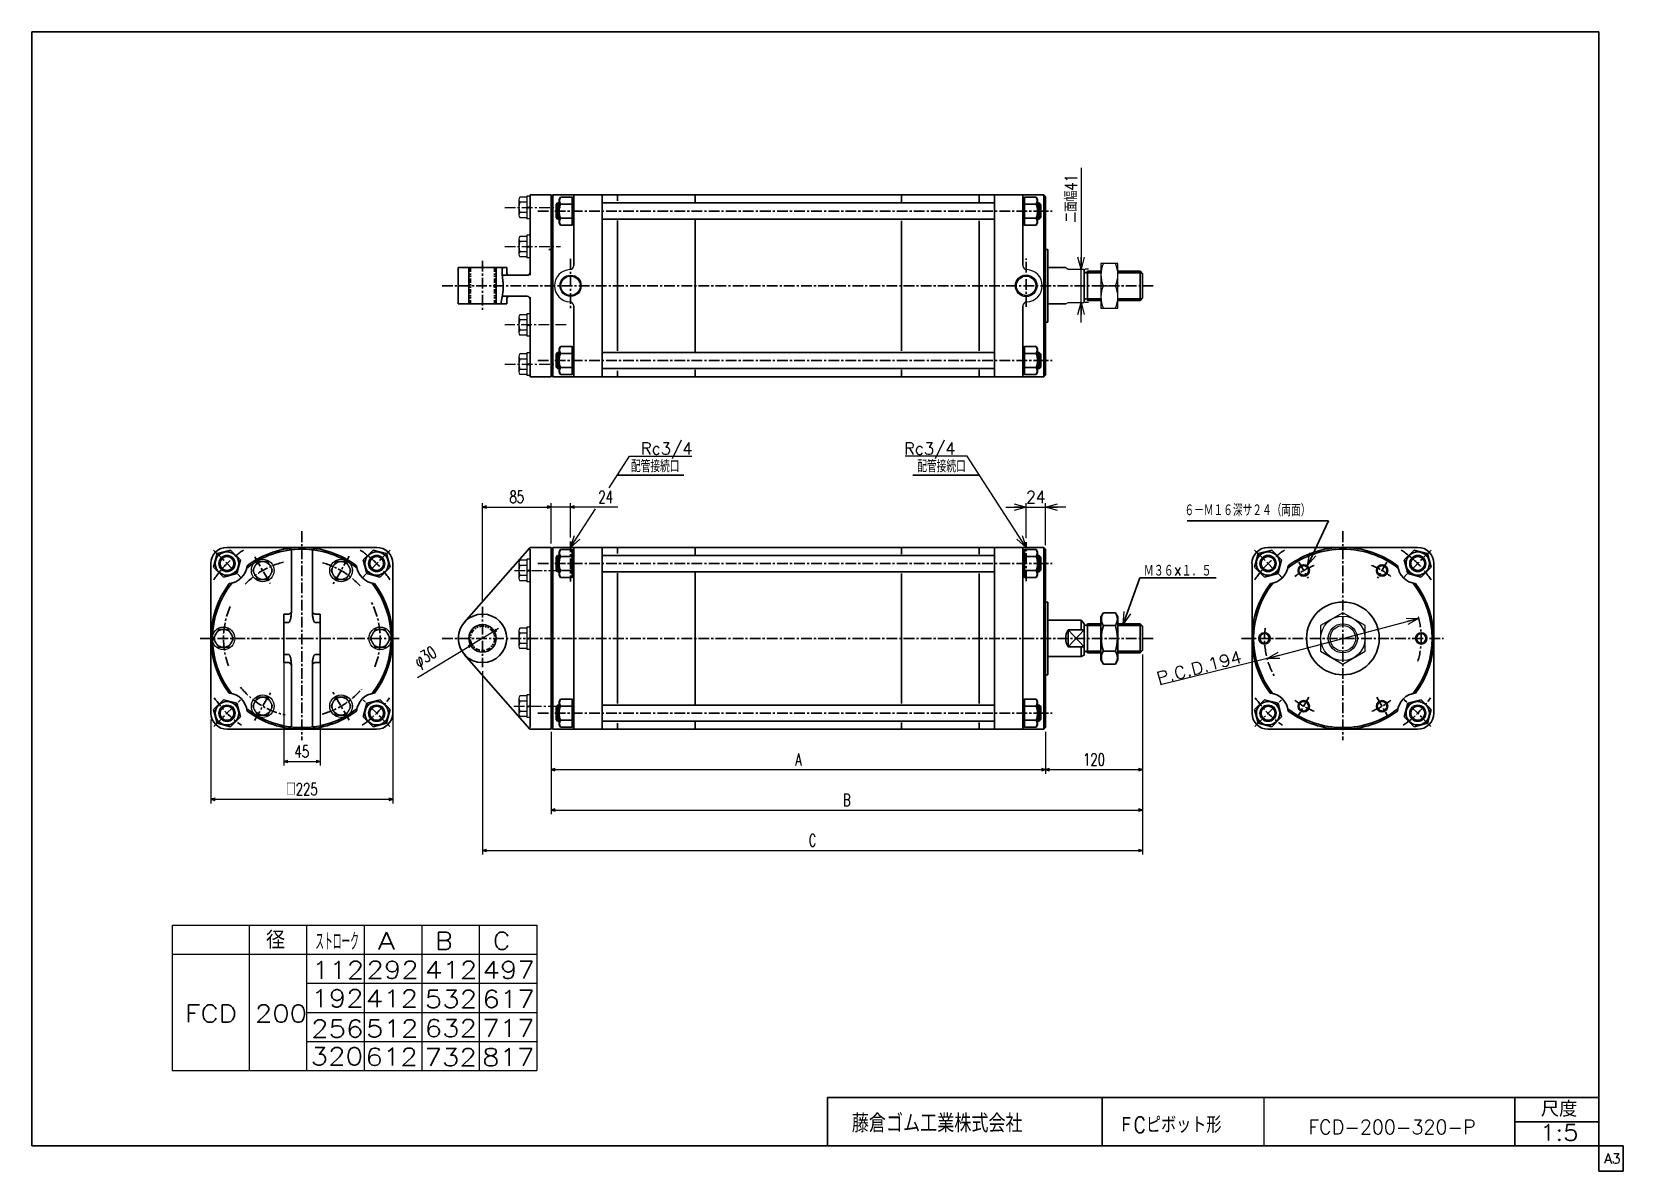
# Model space of a CAD drawing. Header units: millimetres. Extents: x -985 to 985, y -705 to 705.
import ezdxf
from ezdxf.enums import TextEntityAlignment as Align

# ---------------------------------------------------------------- set-up
doc = ezdxf.new("R2010")
doc.units = ezdxf.units.MM
doc.header["$LTSCALE"] = 0.416667
doc.linetypes.add('CENTER', pattern=[50.8, 31.75, -6.35, 6.35, -6.35])
doc.linetypes.add('DIVIDE', pattern=[31.75, 12.7, -6.35, 0, -6.35, 0, -6.35])
doc.layers.add('ZUWAKU', color=7, linetype='Continuous')
doc.styles.add('dcStyle0', font='txt.shx', dxfattribs={"width": 0.703125, "bigfont": 'bigfont'})
doc.dimstyles.new('DaDimDiametricStyle', dxfattribs={"dimtxt": 15, "dimasz": 5.000003, "dimexe": 1.666667, "dimexo": 1.666667, "dimgap": 5, "dimtad": 3, "dimdsep": 46, "dimtxsty": 'dcStyle0', "dimblk1": 'OPEN30', "dimblk2": 'OPEN30', "dimsah": 1, "dimcen": 0.09, "dimclrd": 4, "dimclre": 7, "dimclrt": 4, "dimadec": 0, "dimazin": 2, "dimtfac": 1, "dimtdec": 4, "dimtmove": 0, "dimatfit": 0, "dimfxl": 1, "dimarcsym": 0})
doc.dimstyles.new('DaDimRotatedStyle', dxfattribs={"dimtxt": 15, "dimasz": 5.000003, "dimexe": 5, "dimexo": 1.666667, "dimgap": 5, "dimtad": 3, "dimdsep": 46, "dimtxsty": 'dcStyle0', "dimblk1": 'OPEN30', "dimblk2": 'OPEN30', "dimsah": 1, "dimcen": 0.09, "dimclrd": 4, "dimclre": 4, "dimclrt": 4, "dimadec": 0, "dimazin": 2, "dimtfac": 1, "dimtdec": 4, "dimtmove": 0, "dimatfit": 0, "dimfxl": 1, "dimarcsym": 0})

msp = doc.modelspace()

# ---------------------------------------------------------------- texts
at = {"color": 4, "style": 'dcStyle0'}
for s, height, width, p, p2 in [('Rc3/4', 15, 0.85, (-230.958, 181.738), (-167.208, 181.738)), ('Rc3/4', 15, 0.85, (94.761, 181.738), (158.511, 181.738)), ('配管接続口', 15, 0.666667, (-243.285, 159.914), (-183.285, 159.914)), ('配管接続口', 15, 0.666667, (111.088, 159.914), (171.088, 159.914)), ('６－Ｍ１６深サ２４（両面）', 15, 0.666667, (441.875, 105.484), (597.875, 105.484)), ('Ｍ３６×１．５', 15, 0.666667, (391.48, 30.651), (475.48, 30.651)), ('   径', 21.6, 0.952381, (-757.778, -429.85), (-671.378, -429.85)), ('ストローク', 21.6, 0.416667, (-634.047, -431.66), (-580.047, -431.66)), ('FCD-200-320-P', 17.5, 0.91, (595.252, -659.112), (802.277, -659.112)), ('1:5', 20, 0.8, (881.887, -667.129), (929.887, -667.129))]:
    msp.add_text(s, height=height, dxfattribs=dict(at, width=width)).set_placement(p, p2, align=Align.FIT)
at = {"color": 4, "style": 'dcStyle0', "width": 0.8}
msp.add_text('P.C.D.194', height=15, rotation=14.803033, dxfattribs=at).set_placement((409.823, -102.601), (514.238, -75.007), align=Align.FIT)
at = {"color": 4, "style": 'dcStyle0'}
for s, p, p2 in [('A', (-556.817, -430.77), (-535.217, -430.77)), ('B', (-485.545, -430.77), (-463.945, -430.77)), ('C', (-414.273, -430.77), (-392.673, -430.77)), ('112', (-638.298, -466.84), (-573.498, -466.84)), ('292', (-570.74, -466.685), (-505.94, -466.685)), ('412', (-498.294, -466.77), (-433.494, -466.77)), ('497', (-427.023, -466.77), (-362.223, -466.77)), ('192', (-639.027, -501.983), (-574.227, -501.983)), ('412', (-571.591, -502.246), (-506.791, -502.246)), ('532', (-498.486, -502.77), (-433.686, -502.77)), ('617', (-427.215, -502.77), (-362.415, -502.77)), ('FCD 200', (-795.514, -520.77), (-644.314, -520.77)), ('256', (-639.271, -539.448), (-574.471, -539.448)), ('512', (-571.242, -539.142), (-506.442, -539.142)), ('632', (-498.678, -538.77), (-433.878, -538.77)), ('717', (-427.406, -538.77), (-362.606, -538.77)), ('320', (-639.768, -573.737), (-574.968, -573.737)), ('612', (-571.974, -574.246), (-507.174, -574.246)), ('732', (-498.87, -574.77), (-434.07, -574.77)), ('817', (-427.598, -574.77), (-362.798, -574.77))]:
    msp.add_text(s, height=21.6, dxfattribs=at).set_placement(p, p2, align=Align.FIT)
at = {"layer": 'ZUWAKU', "color": 4, "style": 'dcStyle0'}
for s, height, width, p, p2 in [('尺度', 19, 0.991667, (883.075, -637.65), (928.295, -637.65)), ('藤倉ゴム工業株式会社', 22.5, 0.783333, (30.063, -657.036), (241.563, -657.036)), ('ＦCピボット形', 20, 0.776829, (360.301, -657.687), (487.701, -657.687))]:
    msp.add_text(s, height=height, dxfattribs=dict(at, width=width)).set_placement(p, p2, align=Align.FIT)
at = {"layer": 'ZUWAKU', "color": 7, "style": 'dcStyle0', "width": 0.8}
msp.add_text('A3', height=12.5, dxfattribs=at).set_placement((961.537, -695.625), (981.537, -695.625), align=Align.FIT)

# ---------------------------------------------------------------- blocks, each defined once
blk = doc.blocks.new('DC_GROUP_Φ200_1')
at = {"color": 4, "linetype": 'Continuous', "lineweight": 18}
for p, q in [((594.4, 44.8), (597.1, 60.1)), ((594.4, 44.8), (600.8, 58.4)), ((604.4, 56.7), (594.4, 44.8))]:
    blk.add_line(p, q, dxfattribs=at)
blk = doc.blocks.new('DC_GROUP_Φ200_2')
at = {"color": 4, "linetype": 'Continuous', "lineweight": 18}
for p, q in [((366.1, -28), (367.4, -12.5)), ((366.1, -28), (371.1, -13.9)), ((374.9, -15.2), (366.1, -28))]:
    blk.add_line(p, q, dxfattribs=at)
blk = doc.blocks.new('DC_GROUP_Φ200_3')
at = {"color": 4, "linetype": 'Continuous', "lineweight": 18}
for p, q in [((544.3, -70.4), (557.7, -62.7)), ((544.3, -70.4), (558.8, -66.6)), ((559.8, -70.5), (544.3, -70.4))]:
    blk.add_line(p, q, dxfattribs=at)
blk = doc.blocks.new('DC_GROUP_Φ200_4')
at = {"color": 4, "linetype": 'Continuous', "lineweight": 18}
for p, q in [((716.3, -20.8), (731.8, -20.9)), ((731.8, -20.9), (717.3, -24.7)), ((731.8, -20.9), (718.3, -28.6))]:
    blk.add_line(p, q, dxfattribs=at)
blk = doc.blocks.new('DC_GROUP_Φ200_5')
at = {"color": 4, "linetype": 'Continuous', "lineweight": 18}
for p, q in [((-318.1, 66.9), (-313.3, 81.6)), ((-318.1, 66.9), (-310, 79.5)), ((-306.6, 77.3), (-318.1, 66.9))]:
    blk.add_line(p, q, dxfattribs=at)
blk = doc.blocks.new('DC_GROUP_Φ200_6')
at = {"color": 4, "linetype": 'Continuous', "lineweight": 18}
for p, q in [((245.9, 66.9), (237.8, 79.5)), ((241.1, 81.6), (245.9, 66.9)), ((245.9, 66.9), (234.4, 77.3))]:
    blk.add_line(p, q, dxfattribs=at)
blk = doc.blocks.new('_OPEN30')
at = {"color": 0, "linetype": 'ByBlock', "lineweight": -2}
for p, q in [((-1, 0.267949), (0, 0)), ((0, 0), (-1, -0.267949)), ((0, 0), (-1, 0))]:
    blk.add_line(p, q, dxfattribs=at)
blk = doc.blocks.new('*D7')
at = {"color": 4, "linetype": 'Continuous', "lineweight": 13}
for p, q in [((-414.2, -37.9), (-440, -53.4)), ((-407.1, -33.6), (-414.2, -37.9)), ((-507.6, -93.9), (-440, -53.4))]:
    blk.add_line(p, q, dxfattribs=at)
at = {"color": 4, "xscale": 5.000004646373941, "yscale": 4.999982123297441}
for p, rotation in [((-414.2, -37.9), 210.9565352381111), ((-440, -53.4), 30.95653523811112)]:
    blk.add_blockref('_OPEN30', p, dxfattribs=dict(at, rotation=rotation))
at = {"color": 4, "insert": (-479.8, -71.4), "char_height": 15, "width": 60.938, "attachment_point": 9, "rotation": 30.9565, "style": 'dcStyle0'}
blk.add_mtext('\\T1.00;φ30', dxfattribs=at)
blk = doc.blocks.new('*D8')
at = {"color": 4, "linetype": 'Continuous', "lineweight": 13}
for p, q in [((-763.2, -146.1), (-763.2, -249.8)), ((-538.2, -138.1), (-538.2, -249.8)), ((-763.2, -244.8), (-538.2, -244.8))]:
    blk.add_line(p, q, dxfattribs=at)
at = {"color": 4, "xscale": 5.000004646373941, "yscale": 4.999982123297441}
for p, rotation in [((-763.2, -244.8), 180), ((-538.2, -244.8), 360)]:
    blk.add_blockref('_OPEN30', p, dxfattribs=dict(at, rotation=rotation))
at = {"color": 4, "insert": (-650.7, -239.8), "char_height": 15, "width": 75, "attachment_point": 8, "style": 'dcStyle0'}
blk.add_mtext('\\T1.00;□225', dxfattribs=at)
blk = doc.blocks.new('*D9')
at = {"color": 4, "linetype": 'Continuous', "lineweight": 13}
for p, q in [((-342.1, -161.1), (-342.1, -213.1)), ((269.9, -161.1), (269.9, -213.1)), ((-342.1, -208.1), (269.9, -208.1))]:
    blk.add_line(p, q, dxfattribs=at)
at = {"color": 4, "xscale": 5.000004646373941, "yscale": 4.999982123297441}
for p, rotation in [((-342.1, -208.1), 180), ((269.9, -208.1), 360)]:
    blk.add_blockref('_OPEN30', p, dxfattribs=dict(at, rotation=rotation))
at = {"color": 4, "insert": (-36.1, -203.1), "char_height": 15, "width": 32.812, "attachment_point": 8, "style": 'dcStyle0'}
blk.add_mtext('\\T1.00;A', dxfattribs=at)
blk = doc.blocks.new('*D10')
at = {"color": 4, "linetype": 'Continuous', "lineweight": 13}
for p, q in [((389.9, -65.6), (389.9, -213.1)), ((269.9, -161.1), (269.9, -213.1)), ((269.9, -208.1), (389.9, -208.1))]:
    blk.add_line(p, q, dxfattribs=at)
at = {"color": 4, "xscale": 5.000004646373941, "yscale": 4.999982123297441}
for p, rotation in [((269.9, -208.1), 180), ((389.9, -208.1), 360)]:
    blk.add_blockref('_OPEN30', p, dxfattribs=dict(at, rotation=rotation))
at = {"color": 4, "insert": (329.9, -203.1), "char_height": 15, "width": 60.938, "attachment_point": 8, "style": 'dcStyle0'}
blk.add_mtext('\\T1.00;120', dxfattribs=at)
blk = doc.blocks.new('*D11')
at = {"color": 4, "linetype": 'Continuous', "lineweight": 13}
for p, q in [((389.9, -65.6), (389.9, -263.1)), ((-342.1, -161.1), (-342.1, -263.1)), ((-342.1, -258.1), (389.9, -258.1))]:
    blk.add_line(p, q, dxfattribs=at)
at = {"color": 4, "xscale": 5.000004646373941, "yscale": 4.999982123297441}
for p, rotation in [((-342.1, -258.1), 180), ((389.9, -258.1), 360)]:
    blk.add_blockref('_OPEN30', p, dxfattribs=dict(at, rotation=rotation))
at = {"color": 4, "insert": (23.9, -253.1), "char_height": 15, "width": 32.812, "attachment_point": 8, "style": 'dcStyle0'}
blk.add_mtext('\\T1.00;B', dxfattribs=at)
blk = doc.blocks.new('*D12')
at = {"color": 4, "linetype": 'Continuous', "lineweight": 13}
for p, q in [((-427.1, -1.4), (-427.1, 121.9)), ((-342.1, 71.9), (-342.1, 121.9)), ((-427.1, 116.9), (-342.1, 116.9))]:
    blk.add_line(p, q, dxfattribs=at)
at = {"color": 4, "xscale": 5.000004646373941, "yscale": 4.999982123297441}
for p, rotation in [((-427.1, 116.9), 180), ((-342.1, 116.9), 360)]:
    blk.add_blockref('_OPEN30', p, dxfattribs=dict(at, rotation=rotation))
at = {"color": 4, "insert": (-384.6, 121.9), "char_height": 15, "width": 46.875, "attachment_point": 8, "style": 'dcStyle0'}
blk.add_mtext('\\T1.00;85', dxfattribs=at)
blk = doc.blocks.new('*D13')
at = {"color": 4, "linetype": 'Continuous', "lineweight": 13}
for p, q in [((-342.1, 71.9), (-342.1, 121.9)), ((-318.1, 79.4), (-318.1, 121.9)), ((-350.4, 116.9), (-342.1, 116.9)), ((-318.1, 116.9), (-342.1, 116.9)), ((-259.4, 116.9), (-318.1, 116.9))]:
    blk.add_line(p, q, dxfattribs=at)
at = {"color": 4, "xscale": 5.000004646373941, "yscale": 4.999982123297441}
for p, rotation in [((-342.1, 116.9), 360), ((-318.1, 116.9), 180)]:
    blk.add_blockref('_OPEN30', p, dxfattribs=dict(at, rotation=rotation))
at = {"color": 4, "insert": (-283.6, 121.9), "char_height": 15, "width": 46.875, "attachment_point": 7, "style": 'dcStyle0'}
blk.add_mtext('\\T1.00;24', dxfattribs=at)
blk = doc.blocks.new('*D14')
at = {"color": 4, "linetype": 'Continuous', "lineweight": 13}
for p, q in [((-673.2, -70.6), (-673.2, -203.1)), ((-628.2, -70.6), (-628.2, -203.1)), ((-673.2, -198.1), (-628.2, -198.1))]:
    blk.add_line(p, q, dxfattribs=at)
at = {"color": 4, "xscale": 5.000004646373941, "yscale": 4.999982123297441}
for p, rotation in [((-673.2, -198.1), 180), ((-628.2, -198.1), 360)]:
    blk.add_blockref('_OPEN30', p, dxfattribs=dict(at, rotation=rotation))
at = {"color": 4, "insert": (-650.7, -193.1), "char_height": 15, "width": 46.875, "attachment_point": 8, "style": 'dcStyle0'}
blk.add_mtext('\\T1.00;45', dxfattribs=at)
blk = doc.blocks.new('*D15')
at = {"color": 4, "linetype": 'Continuous', "lineweight": 13}
for p, q in [((389.9, -70.6), (389.9, -313.1)), ((-427.1, -86.1), (-427.1, -313.1)), ((-427.1, -308.1), (389.9, -308.1))]:
    blk.add_line(p, q, dxfattribs=at)
at = {"color": 4, "xscale": 5.000004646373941, "yscale": 4.999982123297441}
for p, rotation in [((-427.1, -308.1), 180), ((389.9, -308.1), 360)]:
    blk.add_blockref('_OPEN30', p, dxfattribs=dict(at, rotation=rotation))
at = {"color": 4, "insert": (-18.6, -303.1), "char_height": 15, "width": 32.812, "attachment_point": 8, "style": 'dcStyle0'}
blk.add_mtext('\\T1.00;C', dxfattribs=at)
blk = doc.blocks.new('DC_GROUP_Φ200_7')
at = {"color": 4, "linetype": 'Continuous', "lineweight": 13}
for p, q in [((-382.1, 47.9), (-382.1, 28.8)), ((-372.1, 51.1), (-380.8, 51.1)), ((-372.1, 44.7), (-380.8, 44.7)), ((-368.1, 52.4), (-372.1, 52.4)), ((-372.1, 52.4), (-372.1, 24.4)), ((-372.1, 38.4), (-368.1, 39.4)), ((-368.1, 52.4), (-368.1, 24.4)), ((-372.1, 32), (-380.8, 32)), ((-372.1, 25.7), (-380.8, 25.7)), ((-372.1, 37.3), (-368.1, 38.4)), ((-368.1, 24.4), (-372.1, 24.4))]:
    blk.add_line(p, q, dxfattribs=at)
for centre, radius, start, end in [((-377.5, 47.9), 4.6, 136.3665, 223.6335), ((-365.6, 38.4), 16.5, 157.363, 202.637), ((-377.5, 28.8), 4.6, 136.3665, 223.6335)]:
    blk.add_arc(centre, radius, start, end, dxfattribs=at)
blk = doc.blocks.new('DC_GROUP_Φ200_8')
at = {"color": 4, "linetype": 'Continuous', "lineweight": 13}
for p, q in [((-382.1, -36.1), (-382.1, -55.2)), ((-372.1, -32.9), (-380.8, -32.9)), ((-372.1, -39.3), (-380.8, -39.3)), ((-368.1, -31.6), (-372.1, -31.6)), ((-372.1, -31.6), (-372.1, -59.6)), ((-368.1, -31.6), (-368.1, -59.6)), ((-372.1, -52), (-380.8, -52)), ((-372.1, -58.3), (-380.8, -58.3)), ((-372.1, -45.6), (-368.1, -44.6)), ((-372.1, -46.7), (-368.1, -45.6)), ((-368.1, -59.6), (-372.1, -59.6))]:
    blk.add_line(p, q, dxfattribs=at)
for centre, radius, start, end in [((-377.5, -36.1), 4.6, 136.3665, 223.6335), ((-365.6, -45.6), 16.5, 157.363, 202.637), ((-377.5, -55.2), 4.6, 136.3665, 223.6335)]:
    blk.add_arc(centre, radius, start, end, dxfattribs=at)
blk = doc.blocks.new('DC_GROUP_Φ200_9')
at = {"color": 4, "linetype": 'Continuous', "lineweight": 13}
for p, q in [((-372.1, -116.9), (-380.8, -116.9)), ((-368.1, -115.6), (-372.1, -115.6)), ((-372.1, -115.6), (-372.1, -143.6)), ((-368.1, -115.6), (-368.1, -143.6)), ((-382.1, -120.1), (-382.1, -139.2)), ((-372.1, -123.3), (-380.8, -123.3)), ((-372.1, -136), (-380.8, -136)), ((-372.1, -129.6), (-368.1, -128.6)), ((-372.1, -130.7), (-368.1, -129.6)), ((-372.1, -142.3), (-380.8, -142.3)), ((-368.1, -143.6), (-372.1, -143.6))]:
    blk.add_line(p, q, dxfattribs=at)
for centre, radius, start, end in [((-377.5, -120.1), 4.6, 136.3665, 223.6335), ((-365.6, -129.6), 16.5, 157.363, 202.637), ((-377.5, -139.2), 4.6, 136.3665, 223.6335)]:
    blk.add_arc(centre, radius, start, end, dxfattribs=at)
blk = doc.blocks.new('DC_GROUP_Φ200_10')
at = {"color": 4, "linetype": 'Continuous', "lineweight": 25}
for p, q in [((-330.6, 315.5), (-332.2, 312.7)), ((-316.2, 315.5), (-330.6, 315.5)), ((-316.2, 315.5), (-316.2, 280.9)), ((-332.2, 312.7), (-332.2, 283.7)), ((-316.2, 306.9), (-330.6, 306.9)), ((-316.2, 315.1), (-316.2, 281.3)), ((-316.2, 315.1), (-314.1, 315.1)), ((-330.6, 280.9), (-332.2, 283.7)), ((-316.2, 289.5), (-330.6, 289.5)), ((-316.2, 280.9), (-330.6, 280.9)), ((-316.2, 281.3), (-314.1, 281.3))]:
    blk.add_line(p, q, dxfattribs=at)
for centre, radius, start, end in [((-323.1, 311.2), 8.66, 150, 210), ((-308.4, 298.2), 23.8, 158.7017, 201.2983), ((-323.1, 285.2), 8.66, 150, 210)]:
    blk.add_arc(centre, radius, start, end, dxfattribs=at)
blk = doc.blocks.new('DC_GROUP_Φ200_11')
at = {"color": 4, "linetype": 'Continuous', "lineweight": 25}
for p, q in [((244, 280.9), (244, 315.5)), ((244, 315.5), (258.4, 315.5)), ((258.4, 315.5), (260, 312.7)), ((244, 315.1), (241.9, 315.1)), ((244, 281.3), (244, 315.1)), ((244, 306.9), (258.4, 306.9)), ((260, 283.7), (260, 312.7)), ((244, 281.3), (241.9, 281.3)), ((244, 289.5), (258.4, 289.5)), ((244, 280.9), (258.4, 280.9)), ((258.4, 280.9), (260, 283.7))]:
    blk.add_line(p, q, dxfattribs=at)
for centre, radius, start, end in [((250.9, 311.2), 8.66, 330, 30), ((236.2, 298.2), 23.8, 338.7017, 21.2983), ((250.9, 285.2), 8.66, 330, 30)]:
    blk.add_arc(centre, radius, start, end, dxfattribs=at)
blk = doc.blocks.new('DC_GROUP_Φ200_12')
at = {"color": 4, "linetype": 'Continuous', "lineweight": 25}
for p, q in [((-330.6, 500.5), (-332.2, 497.7)), ((-332.2, 468.7), (-332.2, 497.7)), ((-316.2, 500.5), (-330.6, 500.5)), ((-316.2, 465.9), (-316.2, 500.5)), ((-316.2, 466.3), (-316.2, 500.1)), ((-316.2, 500.1), (-314.1, 500.1)), ((-316.2, 491.9), (-330.6, 491.9)), ((-316.2, 474.5), (-330.6, 474.5)), ((-330.6, 465.9), (-332.2, 468.7)), ((-316.2, 465.9), (-330.6, 465.9)), ((-316.2, 466.3), (-314.1, 466.3))]:
    blk.add_line(p, q, dxfattribs=at)
for centre, radius, start, end in [((-323.1, 496.2), 8.66, 150, 210), ((-308.4, 483.2), 23.8, 158.7017, 201.2983), ((-323.1, 470.2), 8.66, 150, 210)]:
    blk.add_arc(centre, radius, start, end, dxfattribs=at)
blk = doc.blocks.new('DC_GROUP_Φ200_13')
at = {"color": 4, "linetype": 'Continuous', "lineweight": 25}
for p, q in [((244, 500.1), (241.9, 500.1)), ((244, 500.5), (244, 465.9)), ((244, 500.5), (258.4, 500.5)), ((244, 500.1), (244, 466.3)), ((258.4, 500.5), (260, 497.7)), ((260, 497.7), (260, 468.7)), ((244, 491.9), (258.4, 491.9)), ((244, 474.5), (258.4, 474.5)), ((244, 466.3), (241.9, 466.3)), ((244, 465.9), (258.4, 465.9)), ((258.4, 465.9), (260, 468.7))]:
    blk.add_line(p, q, dxfattribs=at)
for centre, radius, start, end in [((250.9, 496.2), 8.66, 330, 30), ((236.2, 483.2), 23.8, 338.7017, 21.2983), ((250.9, 470.2), 8.66, 330, 30)]:
    blk.add_arc(centre, radius, start, end, dxfattribs=at)
blk = doc.blocks.new('DC_GROUP_Φ200_14')
at = {"color": 4, "linetype": 'Continuous', "lineweight": 13}
for p, q in [((359.5, 418.2), (338.5, 418.2)), ((338.5, 418.2), (338.5, 363.2)), ((359.5, 363.2), (359.5, 418.2)), ((341.5, 390.7), (356.4, 390.7)), ((338.5, 363.2), (359.5, 363.2))]:
    blk.add_line(p, q, dxfattribs=at)
for centre, start, end in [((371.1, 404.4), 155.068, 204.932), ((326.9, 404.4), 335.068, 24.932), ((371.1, 376.9), 155.068, 204.932), ((326.9, 376.9), 335.068, 24.932)]:
    blk.add_arc(centre, 32.6, start, end, dxfattribs=at)
blk = doc.blocks.new('DC_GROUP_Φ200_16')
at = {"color": 4, "linetype": 'Continuous', "lineweight": 18}
for p, q in [((313.9, 411.2), (309.9, 426.2)), ((317.9, 426.2), (313.9, 411.2)), ((313.9, 411.2), (313.9, 426.2))]:
    blk.add_line(p, q, dxfattribs=at)
blk = doc.blocks.new('DC_GROUP_Φ200_17')
at = {"color": 4, "linetype": 'Continuous', "lineweight": 18}
for p, q in [((309.9, 355.2), (313.9, 370.2)), ((313.9, 370.2), (317.9, 355.2)), ((313.9, 370.2), (313.9, 355.2))]:
    blk.add_line(p, q, dxfattribs=at)
blk = doc.blocks.new('DC_GROUP_Φ200_15')
at = {"color": 4, "linetype": 'Continuous', "lineweight": 13}
for p, q in [((313.9, 536.5), (313.9, 411.2)), ((313.9, 370.2), (313.9, 411.2)), ((322.9, 411.2), (318.9, 411.2)), ((313.9, 345.2), (313.9, 370.2)), ((322.9, 370.2), (318.9, 370.2))]:
    blk.add_line(p, q, dxfattribs=at)
at = {"linetype": 'Continuous'}
for name in ['DC_GROUP_Φ200_16', 'DC_GROUP_Φ200_17']:
    blk.add_blockref(name, (0, 0), dxfattribs=at)
at = {"color": 4, "style": 'dcStyle0', "width": 0.714286}
blk.add_text('二面幅41', height=15, rotation=90, dxfattribs=at).set_placement((308.9, 469), (308.9, 529), align=Align.FIT)
blk = doc.blocks.new('DC_GROUP_Φ200_18')
at = {"color": 4, "linetype": 'Continuous', "lineweight": 25}
for p, q in [((-755.6, 59.2), (-760.1, 42.5)), ((-738.9, 63.7), (-755.6, 59.2)), ((-726.6, 51.5), (-738.9, 63.7)), ((-760.1, 42.5), (-747.8, 30.3)), ((-731.1, 34.7), (-726.6, 51.5)), ((-747.8, 30.3), (-731.1, 34.7))]:
    blk.add_line(p, q, dxfattribs=at)
for radius in [14.5, 10, 8.65]:
    blk.add_circle((-743.4, 47), radius, dxfattribs=at)
blk = doc.blocks.new('DC_GROUP_Φ200_19')
at = {"color": 4, "linetype": 'Continuous', "lineweight": 25}
for p, q in [((-747.8, -121.5), (-760.1, -133.8)), ((-760.1, -133.8), (-755.6, -150.5)), ((-731.1, -126), (-747.8, -121.5)), ((-726.6, -142.8), (-731.1, -126)), ((-755.6, -150.5), (-738.9, -155)), ((-738.9, -155), (-726.6, -142.8))]:
    blk.add_line(p, q, dxfattribs=at)
for radius in [14.5, 10, 8.65]:
    blk.add_circle((-743.4, -138.3), radius, dxfattribs=at)
blk = doc.blocks.new('DC_GROUP_Φ200_20')
at = {"color": 4, "linetype": 'Continuous', "lineweight": 25}
for p, q in [((-330.6, -120.8), (-332.2, -123.6)), ((-332.2, -123.6), (-332.2, -152.6)), ((-316.2, -120.8), (-330.6, -120.8)), ((-316.2, -129.5), (-330.6, -129.5)), ((-316.2, -120.8), (-316.2, -155.5)), ((-316.2, -121.2), (-316.2, -155)), ((-316.2, -121.2), (-314.1, -121.2)), ((-330.6, -155.5), (-332.2, -152.6)), ((-316.2, -146.8), (-330.6, -146.8)), ((-316.2, -155.5), (-330.6, -155.5)), ((-316.2, -155), (-314.1, -155))]:
    blk.add_line(p, q, dxfattribs=at)
for centre, radius, start, end in [((-308.4, -138.1), 23.8, 158.7017, 201.2983), ((-323.1, -125.1), 8.66, 150, 210), ((-323.1, -151.1), 8.66, 150, 210)]:
    blk.add_arc(centre, radius, start, end, dxfattribs=at)
blk = doc.blocks.new('DC_GROUP_Φ200_21')
at = {"color": 4, "linetype": 'Continuous', "lineweight": 25}
for p, q in [((244, -121.2), (241.9, -121.2)), ((244, -155.5), (244, -120.8)), ((244, -120.8), (258.4, -120.8)), ((244, -155), (244, -121.2)), ((244, -129.5), (258.4, -129.5)), ((258.4, -120.8), (260, -123.6)), ((260, -152.6), (260, -123.6)), ((244, -155), (241.9, -155)), ((244, -146.8), (258.4, -146.8)), ((244, -155.5), (258.4, -155.5)), ((258.4, -155.5), (260, -152.6))]:
    blk.add_line(p, q, dxfattribs=at)
for centre, radius, start, end in [((250.9, -125.1), 8.66, 330, 30), ((236.2, -138.1), 23.8, 338.7017, 21.2983), ((250.9, -151.1), 8.66, 330, 30)]:
    blk.add_arc(centre, radius, start, end, dxfattribs=at)
blk = doc.blocks.new('DC_GROUP_Φ200_22')
at = {"color": 4, "linetype": 'Continuous', "lineweight": 25}
for p, q in [((341.5, -13.9), (338.5, -19.1)), ((338.5, -19.1), (338.5, -72.1)), ((356.4, -13.9), (341.5, -13.9)), ((356.4, -13.9), (359.5, -19.1)), ((359.5, -19.1), (359.5, -72.1)), ((356.4, -29.8), (341.5, -29.8)), ((341.5, -77.4), (338.5, -72.1)), ((356.4, -61.5), (341.5, -61.5)), ((356.4, -77.4), (341.5, -77.4)), ((356.4, -77.4), (359.5, -72.1))]:
    blk.add_line(p, q, dxfattribs=at)
for centre, radius, start, end in [((353.1, -21.8), 14.1, 145.6111, 214.3889), ((344.8, -21.8), 14.1, 325.6111, 34.3889), ((391.6, -45.6), 52.5, 162.4111, 197.5889), ((306.4, -45.6), 52.5, 342.4111, 17.5889), ((353.1, -69.5), 14.1, 145.6111, 214.3889), ((344.8, -69.5), 14.1, 325.6111, 34.3889)]:
    blk.add_arc(centre, radius, start, end, dxfattribs=at)
blk = doc.blocks.new('DC_GROUP_Φ200_23')
at = {"color": 4, "linetype": 'Continuous', "lineweight": 25}
for p, q in [((-574.8, 51.5), (-562.6, 63.7)), ((-562.6, 63.7), (-545.8, 59.2)), ((-545.8, 59.2), (-541.4, 42.5)), ((-570.3, 34.7), (-574.8, 51.5)), ((-541.4, 42.5), (-553.6, 30.3)), ((-553.6, 30.3), (-570.3, 34.7))]:
    blk.add_line(p, q, dxfattribs=at)
for radius in [14.5, 10, 8.65]:
    blk.add_circle((-558.1, 47), radius, dxfattribs=at)
blk = doc.blocks.new('DC_GROUP_Φ200_24')
at = {"color": 4, "linetype": 'Continuous', "lineweight": 25}
for p, q in [((-574.8, -142.8), (-570.3, -126)), ((-570.3, -126), (-553.6, -121.5)), ((-553.6, -121.5), (-541.4, -133.8)), ((-541.4, -133.8), (-545.8, -150.5)), ((-562.6, -155), (-574.8, -142.8)), ((-545.8, -150.5), (-562.6, -155))]:
    blk.add_line(p, q, dxfattribs=at)
for radius in [14.5, 10, 8.65]:
    blk.add_circle((-558.1, -138.3), radius, dxfattribs=at)
blk = doc.blocks.new('DC_GROUP_Φ200_25')
at = {"color": 4, "linetype": 'Continuous', "lineweight": 25}
for p, q in [((533.2, 59.2), (528.7, 42.5)), ((549.9, 63.7), (533.2, 59.2)), ((562.1, 51.5), (549.9, 63.7)), ((528.7, 42.5), (540.9, 30.3)), ((557.7, 34.7), (562.1, 51.5)), ((540.9, 30.3), (557.7, 34.7))]:
    blk.add_line(p, q, dxfattribs=at)
for radius in [14.5, 10, 8.65]:
    blk.add_circle((545.4, 47), radius, dxfattribs=at)
blk = doc.blocks.new('DC_GROUP_Φ200_26')
at = {"color": 4, "linetype": 'Continuous', "lineweight": 25}
for p, q in [((540.9, -121.5), (528.7, -133.8)), ((528.7, -133.8), (533.2, -150.5)), ((557.7, -126), (540.9, -121.5)), ((562.1, -142.8), (557.7, -126)), ((533.2, -150.5), (549.9, -155)), ((549.9, -155), (562.1, -142.8))]:
    blk.add_line(p, q, dxfattribs=at)
for radius in [14.5, 10, 8.65]:
    blk.add_circle((545.4, -138.3), radius, dxfattribs=at)
blk = doc.blocks.new('DC_GROUP_Φ200_27')
at = {"color": 4, "linetype": 'Continuous', "lineweight": 25}
for radius in [7, 5.95]:
    blk.add_circle((589.5, 38.4), radius, dxfattribs=at)
blk = doc.blocks.new('DC_GROUP_Φ200_28')
at = {"color": 4, "linetype": 'Continuous', "lineweight": 25}
for radius in [7, 5.95]:
    blk.add_circle((541, -45.6), radius, dxfattribs=at)
blk = doc.blocks.new('DC_GROUP_Φ200_29')
at = {"color": 4, "linetype": 'Continuous', "lineweight": 25}
for radius in [7, 5.95]:
    blk.add_circle((589.5, -129.6), radius, dxfattribs=at)
blk = doc.blocks.new('DC_GROUP_Φ200_30')
at = {"color": 4, "linetype": 'Continuous', "lineweight": 25}
for p, q in [((713.9, 51.5), (726.2, 63.7)), ((726.2, 63.7), (742.9, 59.2)), ((742.9, 59.2), (747.4, 42.5)), ((718.4, 34.7), (713.9, 51.5)), ((747.4, 42.5), (735.1, 30.3)), ((735.1, 30.3), (718.4, 34.7))]:
    blk.add_line(p, q, dxfattribs=at)
for radius in [14.5, 10, 8.65]:
    blk.add_circle((730.7, 47), radius, dxfattribs=at)
blk = doc.blocks.new('DC_GROUP_Φ200_31')
at = {"color": 4, "linetype": 'Continuous', "lineweight": 25}
for p, q in [((713.9, -142.8), (718.4, -126)), ((718.4, -126), (735.1, -121.5)), ((735.1, -121.5), (747.4, -133.8)), ((747.4, -133.8), (742.9, -150.5)), ((726.2, -155), (713.9, -142.8)), ((742.9, -150.5), (726.2, -155))]:
    blk.add_line(p, q, dxfattribs=at)
for radius in [14.5, 10, 8.65]:
    blk.add_circle((730.7, -138.3), radius, dxfattribs=at)
blk = doc.blocks.new('DC_GROUP_Φ200_32')
at = {"color": 4, "linetype": 'Continuous', "lineweight": 25}
for radius in [7, 5.95]:
    blk.add_circle((686.5, 38.4), radius, dxfattribs=at)
blk = doc.blocks.new('DC_GROUP_Φ200_33')
at = {"color": 4, "linetype": 'Continuous', "lineweight": 25}
for radius in [7, 5.95]:
    blk.add_circle((735, -45.6), radius, dxfattribs=at)
blk = doc.blocks.new('DC_GROUP_Φ200_34')
at = {"color": 4, "linetype": 'Continuous', "lineweight": 25}
for radius in [7, 5.95]:
    blk.add_circle((686.5, -129.6), radius, dxfattribs=at)
blk = doc.blocks.new('DC_GROUP_Φ200_35')
at = {"color": 4, "linetype": 'Continuous', "lineweight": 13}
for p, q in [((638, -13.9), (610.5, -29.8)), ((665.5, -29.8), (638, -13.9)), ((610.5, -29.8), (610.5, -61.5)), ((665.5, -61.5), (665.5, -29.8)), ((610.5, -61.5), (638, -77.4)), ((638, -77.4), (665.5, -61.5))]:
    blk.add_line(p, q, dxfattribs=at)
for radius in [27.5, 18, 15.8]:
    blk.add_circle((638, -45.6), radius, dxfattribs=at)
blk = doc.blocks.new('DC_GROUP_Φ200_36')
at = {"color": 4, "linetype": 'Continuous', "lineweight": 25}
for p, q in [((-330.6, 64.2), (-332.2, 61.4)), ((-332.2, 32.4), (-332.2, 61.4)), ((-316.2, 64.2), (-330.6, 64.2)), ((-316.2, 29.5), (-316.2, 64.2)), ((-316.2, 30), (-316.2, 63.8)), ((-316.2, 63.8), (-314.1, 63.8)), ((-316.2, 55.5), (-330.6, 55.5)), ((-330.6, 29.5), (-332.2, 32.4)), ((-316.2, 38.2), (-330.6, 38.2)), ((-316.2, 29.5), (-330.6, 29.5)), ((-316.2, 30), (-314.1, 30))]:
    blk.add_line(p, q, dxfattribs=at)
for centre, radius, start, end in [((-323.1, 59.9), 8.66, 150, 210), ((-308.4, 46.9), 23.8, 158.7017, 201.2983), ((-323.1, 33.9), 8.66, 150, 210)]:
    blk.add_arc(centre, radius, start, end, dxfattribs=at)
blk = doc.blocks.new('DC_GROUP_Φ200_37')
at = {"color": 4, "linetype": 'Continuous', "lineweight": 25}
for p, q in [((244, 63.8), (241.9, 63.8)), ((244, 64.2), (244, 29.5)), ((244, 64.2), (258.4, 64.2)), ((244, 63.8), (244, 30)), ((258.4, 64.2), (260, 61.4)), ((260, 61.4), (260, 32.4)), ((244, 55.5), (258.4, 55.5)), ((244, 30), (241.9, 30)), ((244, 38.2), (258.4, 38.2)), ((244, 29.5), (258.4, 29.5)), ((258.4, 29.5), (260, 32.4))]:
    blk.add_line(p, q, dxfattribs=at)
for centre, radius, start, end in [((250.9, 59.9), 8.66, 330, 30), ((236.2, 46.9), 23.8, 338.7017, 21.2983), ((250.9, 33.9), 8.66, 330, 30)]:
    blk.add_arc(centre, radius, start, end, dxfattribs=at)
blk = doc.blocks.new('DC_GROUP_Φ200_39')
at = {"color": 4, "linetype": 'Continuous', "lineweight": 18}
for p, q in [((269.9, 116.9), (284.9, 120.9)), ((284.9, 112.8), (269.9, 116.9)), ((269.9, 116.9), (284.9, 116.9))]:
    blk.add_line(p, q, dxfattribs=at)
blk = doc.blocks.new('DC_GROUP_Φ200_40')
at = {"color": 4, "linetype": 'Continuous', "lineweight": 18}
for p, q in [((230.9, 120.9), (245.9, 116.9)), ((245.9, 116.9), (230.9, 112.8)), ((245.9, 116.9), (230.9, 116.9))]:
    blk.add_line(p, q, dxfattribs=at)
blk = doc.blocks.new('DC_GROUP_Φ200_38')
at = {"color": 4, "linetype": 'Continuous', "lineweight": 13}
for p, q in [((245.9, 78.4), (245.9, 121.9)), ((269.9, 69.9), (269.9, 121.9)), ((220.9, 116.9), (245.9, 116.9)), ((245.9, 116.9), (269.9, 116.9)), ((294.9, 116.9), (269.9, 116.9))]:
    blk.add_line(p, q, dxfattribs=at)
at = {"linetype": 'Continuous'}
for name in ['DC_GROUP_Φ200_40', 'DC_GROUP_Φ200_39']:
    blk.add_blockref(name, (0, 0), dxfattribs=at)
at = {"color": 4, "style": 'dcStyle0', "width": 0.8}
blk.add_text('24', height=15, dxfattribs=at).set_placement((245.9, 121.9), (269.9, 121.9), align=Align.FIT)
blk = doc.blocks.new('DC_GROUP_Φ200_41')
at = {"color": 4, "linetype": 'Continuous', "lineweight": 25}
for p, q in [((-402.7, 408.2), (-402.8, 407.7)), ((-402.8, 407.7), (-402.8, 407.3)), ((-402.8, 407.3), (-402.8, 406.8)), ((-402.8, 406.8), (-402.8, 406.3)), ((-402.8, 406.3), (-402.7, 405.8)), ((-402.6, 410.3), (-402.7, 409.9)), ((-402.7, 409.9), (-402.7, 409.5)), ((-402.7, 409.5), (-402.7, 409)), ((-402.7, 409), (-402.7, 408.6)), ((-402.7, 408.6), (-402.7, 408.2)), ((-402.7, 405.8), (-402.7, 405.3)), ((-402.7, 405.3), (-402.7, 404.8)), ((-402.7, 404.8), (-402.7, 404.3)), ((-402.7, 404.3), (-402.6, 403.7)), ((-402.5, 411.8), (-402.6, 411.5)), ((-402.6, 411.5), (-402.6, 411.1)), ((-402.6, 411.1), (-402.6, 410.7)), ((-402.6, 410.7), (-402.6, 410.3)), ((-402.6, 403.7), (-402.6, 403.1)), ((-402.6, 403.1), (-402.5, 402.5)), ((-402.5, 412.6), (-402.5, 412.2)), ((-402.5, 412.2), (-402.5, 411.8)), ((-402.5, 402.5), (-402.5, 401.9)), ((-402.5, 401.9), (-402.4, 401.3)), ((-402.4, 401.3), (-402.3, 400.7)), ((-402.3, 400.7), (-402.3, 400)), ((-402.3, 400), (-402.2, 399.4)), ((-402.2, 399.4), (-402.1, 398.7)), ((-402.1, 398.7), (-402, 398)), ((-402, 398), (-402, 397.3)), ((-402, 397.3), (-401.9, 396.7)), ((-401.9, 396.7), (-401.8, 396)), ((-401.8, 396), (-401.7, 395.3)), ((-401.7, 395.3), (-401.7, 394.6)), ((-401.7, 394.6), (-401.6, 393.9)), ((-403.2, 374.6), (-403.3, 374.1)), ((-403.1, 375.1), (-403.2, 374.6)), ((-403, 375.6), (-403.1, 375.1)), ((-402.9, 376.1), (-403, 375.6)), ((-402.8, 376.6), (-402.9, 376.1)), ((-402.7, 377.2), (-402.8, 376.6)), ((-402.6, 377.7), (-402.7, 377.2)), ((-402.5, 378.3), (-402.6, 377.7)), ((-402.4, 378.8), (-402.5, 378.3)), ((-402.3, 379.4), (-402.4, 378.8)), ((-402.2, 380.6), (-402.3, 380)), ((-402.3, 380), (-402.3, 379.4)), ((-402.1, 381.2), (-402.2, 380.6)), ((-402, 381.8), (-402.1, 381.2)), ((-401.9, 382.4), (-402, 381.8)), ((-401.8, 383), (-401.9, 382.4)), ((-401.7, 384.3), (-401.8, 383.6)), ((-401.8, 383.6), (-401.8, 383)), ((-401.6, 384.9), (-401.7, 384.3)), ((-401.6, 393.9), (-401.6, 393.1)), ((-401.6, 393.1), (-401.5, 392.4)), ((-401.5, 386.2), (-401.6, 385.6)), ((-401.6, 385.6), (-401.6, 384.9)), ((-401.5, 392.4), (-401.5, 391.7)), ((-401.5, 391.7), (-401.5, 391)), ((-401.5, 391), (-401.4, 390.3)), ((-401.4, 389), (-401.5, 388.3)), ((-401.5, 388.3), (-401.5, 387.6)), ((-401.5, 387.6), (-401.5, 386.9)), ((-401.5, 386.9), (-401.5, 386.2)), ((-401.4, 390.3), (-401.4, 389.6)), ((-401.4, 389.6), (-401.4, 389)), ((-404.4, 368.5), (-404.5, 368)), ((-404.3, 368.9), (-404.4, 368.5)), ((-404.2, 369.4), (-404.3, 368.9)), ((-404.1, 369.8), (-404.2, 369.4)), ((-404, 370.3), (-404.1, 369.8)), ((-403.9, 370.8), (-404, 370.3)), ((-403.8, 371.2), (-403.9, 370.8)), ((-403.7, 371.7), (-403.8, 371.2)), ((-403.6, 372.6), (-403.7, 372.2)), ((-403.7, 372.2), (-403.7, 371.7)), ((-403.5, 373.1), (-403.6, 372.6)), ((-403.4, 373.6), (-403.5, 373.1)), ((-403.3, 374.1), (-403.4, 373.6))]:
    blk.add_line(p, q, dxfattribs=at)
blk = doc.blocks.new('DC_GROUP_Φ200_42')
at = {"color": 4, "linetype": 'Continuous', "lineweight": 13}
for p, q in [((-372.1, 354.9), (-380.8, 354.9)), ((-368.1, 356.2), (-372.1, 356.2)), ((-372.1, 356.2), (-372.1, 328.2)), ((-368.1, 356.2), (-368.1, 328.2)), ((-382.1, 351.7), (-382.1, 332.7)), ((-372.1, 348.6), (-380.8, 348.6)), ((-372.1, 335.8), (-380.8, 335.8)), ((-372.1, 342.2), (-368.1, 343.3)), ((-372.1, 341.1), (-368.1, 342.2)), ((-372.1, 329.5), (-380.8, 329.5)), ((-368.1, 328.2), (-372.1, 328.2))]:
    blk.add_line(p, q, dxfattribs=at)
for centre, radius, start, end in [((-377.5, 351.7), 4.6, 136.3665, 223.6335), ((-365.6, 342.2), 16.5, 157.363, 202.637), ((-377.5, 332.7), 4.6, 136.3665, 223.6335)]:
    blk.add_arc(centre, radius, start, end, dxfattribs=at)
blk = doc.blocks.new('DC_GROUP_Φ200_43')
at = {"color": 4, "linetype": 'Continuous', "lineweight": 13}
for p, q in [((-382.1, 303.2), (-382.1, 284.2)), ((-372.1, 306.4), (-380.8, 306.4)), ((-372.1, 300.1), (-380.8, 300.1)), ((-368.1, 307.7), (-372.1, 307.7)), ((-372.1, 307.7), (-372.1, 279.7)), ((-368.1, 307.7), (-368.1, 279.7)), ((-372.1, 287.3), (-380.8, 287.3)), ((-372.1, 281), (-380.8, 281)), ((-372.1, 293.7), (-368.1, 294.8)), ((-372.1, 292.6), (-368.1, 293.7)), ((-368.1, 279.7), (-372.1, 279.7))]:
    blk.add_line(p, q, dxfattribs=at)
for centre, radius, start, end in [((-377.5, 303.2), 4.6, 136.3665, 223.6335), ((-365.6, 293.7), 16.5, 157.363, 202.637), ((-377.5, 284.2), 4.6, 136.3665, 223.6335)]:
    blk.add_arc(centre, radius, start, end, dxfattribs=at)
blk = doc.blocks.new('DC_GROUP_Φ200_44')
at = {"color": 4, "linetype": 'Continuous', "lineweight": 13}
for p, q in [((-368.1, 453.2), (-372.1, 453.2)), ((-372.1, 453.2), (-372.1, 425.2)), ((-368.1, 453.2), (-368.1, 425.2)), ((-382.1, 448.7), (-382.1, 429.7)), ((-372.1, 451.9), (-380.8, 451.9)), ((-372.1, 445.6), (-380.8, 445.6)), ((-372.1, 439.2), (-368.1, 440.3)), ((-372.1, 438.1), (-368.1, 439.2)), ((-372.1, 432.8), (-380.8, 432.8)), ((-372.1, 426.5), (-380.8, 426.5)), ((-368.1, 425.2), (-372.1, 425.2))]:
    blk.add_line(p, q, dxfattribs=at)
for centre, radius, start, end in [((-377.5, 448.7), 4.6, 136.3665, 223.6335), ((-365.6, 439.2), 16.5, 157.363, 202.637), ((-377.5, 429.7), 4.6, 136.3665, 223.6335)]:
    blk.add_arc(centre, radius, start, end, dxfattribs=at)
blk = doc.blocks.new('DC_GROUP_Φ200_45')
at = {"color": 4, "linetype": 'Continuous', "lineweight": 13}
for p, q in [((-382.1, 497.2), (-382.1, 478.2)), ((-372.1, 500.4), (-380.8, 500.4)), ((-372.1, 494.1), (-380.8, 494.1)), ((-368.1, 501.7), (-372.1, 501.7)), ((-372.1, 501.7), (-372.1, 473.7)), ((-368.1, 501.7), (-368.1, 473.7)), ((-372.1, 481.3), (-380.8, 481.3)), ((-372.1, 475), (-380.8, 475)), ((-372.1, 487.7), (-368.1, 488.8)), ((-372.1, 486.6), (-368.1, 487.7)), ((-368.1, 473.7), (-372.1, 473.7))]:
    blk.add_line(p, q, dxfattribs=at)
for centre, radius, start, end in [((-377.5, 497.2), 4.6, 136.3665, 223.6335), ((-365.6, 487.7), 16.5, 157.363, 202.637), ((-377.5, 478.2), 4.6, 136.3665, 223.6335)]:
    blk.add_arc(centre, radius, start, end, dxfattribs=at)
blk = doc.blocks.new('DC_GROUP_Φ200_46')
at = {"color": 4, "linetype": 'Continuous', "lineweight": 25}
for p, q in [((-664.4, -20), (-664.2, -19)), ((-664.2, -19), (-664.1, -17.9)), ((-664.1, -17.9), (-663.9, -16.8)), ((-663.9, -16.8), (-663.8, -15.7)), ((-663.8, -14.5), (-663.7, -13.3)), ((-663.8, -15.7), (-663.8, -14.5)), ((-663.7, -13.3), (-663.7, -12.1)), ((-667.2, -25.8), (-666.9, -25.8)), ((-666.9, -25.8), (-666.6, -25.6)), ((-666.6, -25.6), (-666.3, -25.4)), ((-666.3, -25.4), (-666, -25)), ((-666, -25), (-665.7, -24.5)), ((-665.7, -24.5), (-665.5, -24)), ((-665.5, -24), (-665.2, -23.4)), ((-665.2, -23.4), (-665, -22.6)), ((-665, -22.6), (-664.7, -21.8)), ((-664.7, -21.8), (-664.5, -20.9)), ((-664.5, -20.9), (-664.4, -20))]:
    blk.add_line(p, q, dxfattribs=at)
blk = doc.blocks.new('DC_GROUP_Φ200_47')
at = {"color": 4, "linetype": 'Continuous', "lineweight": 25}
for p, q in [((-667, 65.7), (-667.2, 65.6)), ((-666.7, 65.7), (-667, 65.7)), ((-666.4, 65.6), (-666.7, 65.7)), ((-666.2, 65.6), (-666.4, 65.6)), ((-665.9, 65.5), (-666.2, 65.6)), ((-665.6, 65.4), (-665.9, 65.5)), ((-665.4, 65.3), (-665.6, 65.4)), ((-665.2, 65.2), (-665.4, 65.3)), ((-664.9, 65), (-665.2, 65.2)), ((-664.7, 64.8), (-664.9, 65)), ((-664.5, 64.6), (-664.7, 64.8)), ((-664.4, 64.4), (-664.5, 64.6)), ((-664.2, 64.2), (-664.4, 64.4)), ((-664.1, 64), (-664.2, 64.2)), ((-663.9, 63.7), (-664.1, 64)), ((-663.8, 63.4), (-663.9, 63.7)), ((-663.8, 63.2), (-663.8, 63.4)), ((-663.7, 62.9), (-663.8, 63.2))]:
    blk.add_line(p, q, dxfattribs=at)
blk = doc.blocks.new('DC_GROUP_Φ200_48')
at = {"color": 4, "linetype": 'Continuous', "lineweight": 25}
for p, q in [((-667.2, -65.5), (-666.9, -65.5)), ((-666.9, -65.5), (-666.6, -65.7)), ((-666.6, -65.7), (-666.3, -65.9)), ((-666.3, -65.9), (-666, -66.3)), ((-666, -66.3), (-665.7, -66.7)), ((-665.7, -66.7), (-665.5, -67.3)), ((-665.5, -67.3), (-665.2, -67.9)), ((-665.2, -67.9), (-665, -68.7)), ((-665, -68.7), (-664.7, -69.5)), ((-664.7, -69.5), (-664.5, -70.3)), ((-664.5, -70.3), (-664.4, -71.3)), ((-664.4, -71.3), (-664.2, -72.3)), ((-664.2, -72.3), (-664.1, -73.4)), ((-664.1, -73.4), (-663.9, -74.5)), ((-663.9, -74.5), (-663.8, -75.6)), ((-663.8, -75.6), (-663.8, -76.8)), ((-663.8, -76.8), (-663.7, -77.9)), ((-663.7, -77.9), (-663.7, -79.1))]:
    blk.add_line(p, q, dxfattribs=at)
blk = doc.blocks.new('DC_GROUP_Φ200_49')
at = {"color": 4, "linetype": 'Continuous', "lineweight": 25}
for p, q in [((-667, -156.9), (-667.2, -156.9)), ((-666.7, -156.9), (-667, -156.9)), ((-666.4, -156.9), (-666.7, -156.9)), ((-666.2, -156.9), (-666.4, -156.9)), ((-665.9, -156.8), (-666.2, -156.9)), ((-665.6, -156.7), (-665.9, -156.8)), ((-665.4, -156.6), (-665.6, -156.7)), ((-665.2, -156.5), (-665.4, -156.6)), ((-664.9, -156.3), (-665.2, -156.5)), ((-664.7, -156.1), (-664.9, -156.3)), ((-664.5, -155.9), (-664.7, -156.1)), ((-664.4, -155.7), (-664.5, -155.9)), ((-664.2, -155.5), (-664.4, -155.7)), ((-664.1, -155.2), (-664.2, -155.5)), ((-663.9, -155), (-664.1, -155.2)), ((-663.8, -154.7), (-663.9, -155)), ((-663.7, -154.2), (-663.8, -154.4)), ((-663.8, -154.4), (-663.8, -154.7))]:
    blk.add_line(p, q, dxfattribs=at)
blk = doc.blocks.new('DC_GROUP_Φ200_50')
at = {"color": 4, "linetype": 'Continuous', "lineweight": 25}
for p, q in [((-637.7, -13.3), (-637.7, -12.1)), ((-637.7, -14.5), (-637.7, -13.3)), ((-637.6, -15.7), (-637.7, -14.5)), ((-637.5, -16.8), (-637.6, -15.7)), ((-637.4, -17.9), (-637.5, -16.8)), ((-637.3, -19), (-637.4, -17.9)), ((-637.1, -20), (-637.3, -19)), ((-636.9, -20.9), (-637.1, -20)), ((-636.7, -21.8), (-636.9, -20.9)), ((-636.5, -22.6), (-636.7, -21.8)), ((-636.2, -23.4), (-636.5, -22.6)), ((-636, -24), (-636.2, -23.4)), ((-635.7, -24.5), (-636, -24)), ((-635.4, -25), (-635.7, -24.5)), ((-635.1, -25.4), (-635.4, -25)), ((-634.8, -25.6), (-635.1, -25.4)), ((-634.5, -25.8), (-634.8, -25.6)), ((-634.2, -25.8), (-634.5, -25.8))]:
    blk.add_line(p, q, dxfattribs=at)
blk = doc.blocks.new('DC_GROUP_Φ200_51')
at = {"color": 4, "linetype": 'Continuous', "lineweight": 25}
for p, q in [((-637.7, 63.2), (-637.6, 63.4)), ((-637.7, 62.9), (-637.7, 63.2)), ((-637.6, 63.4), (-637.5, 63.7)), ((-637.5, 63.7), (-637.4, 64)), ((-637.4, 64), (-637.2, 64.2)), ((-637.2, 64.2), (-637.1, 64.4)), ((-637.1, 64.4), (-636.9, 64.6)), ((-636.9, 64.6), (-636.7, 64.8)), ((-636.7, 64.8), (-636.5, 65)), ((-636.5, 65), (-636.3, 65.2)), ((-636.3, 65.2), (-636, 65.3)), ((-636, 65.3), (-635.8, 65.4)), ((-635.8, 65.4), (-635.5, 65.5)), ((-635.5, 65.5), (-635.3, 65.6)), ((-635.3, 65.6), (-635, 65.6)), ((-635, 65.6), (-634.8, 65.7)), ((-634.8, 65.7), (-634.5, 65.7)), ((-634.5, 65.7), (-634.2, 65.6))]:
    blk.add_line(p, q, dxfattribs=at)
blk = doc.blocks.new('DC_GROUP_Φ200_52')
at = {"color": 4, "linetype": 'Continuous', "lineweight": 25}
for p, q in [((-637.6, -75.6), (-637.7, -76.8)), ((-637.7, -76.8), (-637.7, -77.9)), ((-637.7, -77.9), (-637.7, -79.1)), ((-637.5, -74.5), (-637.6, -75.6)), ((-637.4, -73.4), (-637.5, -74.5)), ((-637.3, -72.3), (-637.4, -73.4)), ((-637.1, -71.3), (-637.3, -72.3)), ((-636.9, -70.3), (-637.1, -71.3)), ((-636.7, -69.5), (-636.9, -70.3)), ((-636.5, -68.7), (-636.7, -69.5)), ((-636.2, -67.9), (-636.5, -68.7)), ((-636, -67.3), (-636.2, -67.9)), ((-635.7, -66.7), (-636, -67.3)), ((-635.4, -66.3), (-635.7, -66.7)), ((-635.1, -65.9), (-635.4, -66.3)), ((-634.8, -65.7), (-635.1, -65.9)), ((-634.5, -65.5), (-634.8, -65.7)), ((-634.2, -65.5), (-634.5, -65.5))]:
    blk.add_line(p, q, dxfattribs=at)
blk = doc.blocks.new('DC_GROUP_Φ200_53')
at = {"color": 4, "linetype": 'Continuous', "lineweight": 25}
for p, q in [((-637.7, -154.2), (-637.7, -154.4)), ((-637.7, -154.4), (-637.6, -154.7)), ((-637.6, -154.7), (-637.5, -155)), ((-637.5, -155), (-637.4, -155.2)), ((-637.4, -155.2), (-637.2, -155.5)), ((-637.2, -155.5), (-637.1, -155.7)), ((-637.1, -155.7), (-636.9, -155.9)), ((-636.9, -155.9), (-636.7, -156.1)), ((-636.7, -156.1), (-636.5, -156.3)), ((-636.5, -156.3), (-636.3, -156.5)), ((-636.3, -156.5), (-636, -156.6)), ((-636, -156.6), (-635.8, -156.7)), ((-635.8, -156.7), (-635.5, -156.8)), ((-635.5, -156.8), (-635.3, -156.9)), ((-635.3, -156.9), (-635, -156.9)), ((-635, -156.9), (-634.8, -156.9)), ((-634.8, -156.9), (-634.5, -156.9)), ((-634.5, -156.9), (-634.2, -156.9))]:
    blk.add_line(p, q, dxfattribs=at)
blk = doc.blocks.new('DC_GROUP_Φ200_54')
at = {"color": 4, "linetype": 'Continuous', "lineweight": 13}
for p, q in [((-754.1, -34.6), (-760.4, -45.6)), ((-741.4, -34.6), (-754.1, -34.6)), ((-735, -45.6), (-741.4, -34.6)), ((-760.4, -45.6), (-754.1, -56.6)), ((-754.1, -56.6), (-741.4, -56.6)), ((-741.4, -56.6), (-735, -45.6))]:
    blk.add_line(p, q, dxfattribs=at)
for radius in [14, 11]:
    blk.add_circle((-747.7, -45.6), radius, dxfattribs=at)
blk = doc.blocks.new('DC_GROUP_Φ200_55')
at = {"color": 4, "linetype": 'Continuous', "lineweight": 13}
for p, q in [((-560.1, -34.6), (-566.4, -45.6)), ((-547.4, -34.6), (-560.1, -34.6)), ((-541, -45.6), (-547.4, -34.6)), ((-566.4, -45.6), (-560.1, -56.6)), ((-560.1, -56.6), (-547.4, -56.6)), ((-547.4, -56.6), (-541, -45.6))]:
    blk.add_line(p, q, dxfattribs=at)
for radius in [14, 11]:
    blk.add_circle((-553.7, -45.6), radius, dxfattribs=at)
blk = doc.blocks.new('DC_GROUP_Φ200_56')
at = {"color": 4, "linetype": 'Continuous', "lineweight": 13}
for p, q in [((-705.6, 49.4), (-711.9, 38.4)), ((-692.9, 49.4), (-705.6, 49.4)), ((-686.5, 38.4), (-692.9, 49.4)), ((-711.9, 38.4), (-705.6, 27.4)), ((-705.6, 27.4), (-692.9, 27.4)), ((-692.9, 27.4), (-686.5, 38.4))]:
    blk.add_line(p, q, dxfattribs=at)
for radius in [14, 11]:
    blk.add_circle((-699.2, 38.4), radius, dxfattribs=at)
blk = doc.blocks.new('DC_GROUP_Φ200_57')
at = {"color": 4, "linetype": 'Continuous', "lineweight": 13}
for p, q in [((-608.6, 49.4), (-614.9, 38.4)), ((-595.9, 49.4), (-608.6, 49.4)), ((-589.5, 38.4), (-595.9, 49.4)), ((-614.9, 38.4), (-608.6, 27.4)), ((-608.6, 27.4), (-595.9, 27.4)), ((-595.9, 27.4), (-589.5, 38.4))]:
    blk.add_line(p, q, dxfattribs=at)
for radius in [14, 11]:
    blk.add_circle((-602.2, 38.4), radius, dxfattribs=at)
blk = doc.blocks.new('DC_GROUP_Φ200_58')
at = {"color": 4, "linetype": 'Continuous', "lineweight": 13}
for p, q in [((-705.6, -118.6), (-711.9, -129.6)), ((-711.9, -129.6), (-705.6, -140.6)), ((-692.9, -118.6), (-705.6, -118.6)), ((-686.5, -129.6), (-692.9, -118.6)), ((-692.9, -140.6), (-686.5, -129.6)), ((-705.6, -140.6), (-692.9, -140.6))]:
    blk.add_line(p, q, dxfattribs=at)
for radius in [14, 11]:
    blk.add_circle((-699.2, -129.6), radius, dxfattribs=at)
blk = doc.blocks.new('DC_GROUP_Φ200_59')
at = {"color": 4, "linetype": 'Continuous', "lineweight": 13}
for p, q in [((-608.6, -118.6), (-614.9, -129.6)), ((-614.9, -129.6), (-608.6, -140.6)), ((-595.9, -118.6), (-608.6, -118.6)), ((-589.5, -129.6), (-595.9, -118.6)), ((-595.9, -140.6), (-589.5, -129.6)), ((-608.6, -140.6), (-595.9, -140.6))]:
    blk.add_line(p, q, dxfattribs=at)
for radius in [14, 11]:
    blk.add_circle((-602.2, -129.6), radius, dxfattribs=at)

# ---------------------------------------------------------------- dimensions: what is measured, and where the dimension line sits
at = {"linetype": 'Continuous', "lineweight": 13}
for base, p1, p2, picture, middle in [((-342.099, 116.861), (-427.099, -3.079), (-342.099, 70.194), '*D12', (-384.599, 116.861)), ((-342.099, 116.861), (-318.099, 77.72), (-342.099, 70.194), '*D13', (-272.36, 116.861)), ((-628.223, -198.139), (-673.223, -68.973), (-628.223, -68.973), '*D14', (-650.723, -198.139)), ((389.901, -208.139), (269.901, -159.473), (389.901, -63.973), '*D10', (329.901, -208.139))]:
    dim = msp.add_linear_dim(base=base, p1=p1, p2=p2, dimstyle='DaDimRotatedStyle', override={"dimtxt": 15, "dimasz": 5.000003, "dimexe": 5, "dimexo": 1.666667, "dimgap": 5, "dimtad": 3, "dimtih": 0, "dimtoh": 0, "dimdec": 2, "dimzin": 8, "dimtxsty": 'dcStyle0', "dimblk1": 'OPEN30', "dimblk2": 'OPEN30', "dimsah": 1, "dimclrd": 4, "dimclre": 4, "dimclrt": 4, "dimazin": 2, "dimtofl": 1, "dimatfit": 0, "dimtolj": 0, "dimtzin": 8}, dxfattribs=at)
    dim.commit()
    dim.dimension.update_dxf_attribs({"geometry": picture, "text_midpoint": middle})
dim = msp.add_diameter_dim_2p(p1=(-439.962, -53.355), p2=(-414.235, -37.923), text='φ30', dimstyle='DaDimDiametricStyle', override={"dimtxt": 15, "dimasz": 5.000003, "dimexe": 1.666667, "dimexo": 1.666667, "dimgap": 5, "dimtad": 3, "dimtih": 0, "dimtoh": 0, "dimdec": 2, "dimzin": 8, "dimtxsty": 'dcStyle0', "dimblk1": 'OPEN30', "dimblk2": 'OPEN30', "dimsah": 1, "dimclrd": 4, "dimclre": 7, "dimclrt": 4, "dimazin": 2, "dimtofl": 1, "dimatfit": 0, "dimtolj": 0, "dimtzin": 8}, dxfattribs=at)
dim.commit()
dim.dimension.update_dxf_attribs({"geometry": '*D7', "text_midpoint": (-498.111, -73.658)})
for base, p1, p2, text, picture, middle in [((389.901, -308.139), (-427.099, -84.463), (389.901, -68.973), 'C', '*D15', (-18.599, -308.139)), ((389.901, -258.139), (-342.099, -159.473), (389.901, -63.973), 'B', '*D11', (23.901, -258.139)), ((-538.223, -244.785), (-763.223, -144.412), (-538.223, -136.473), '□<>', '*D8', (-650.723, -244.785)), ((269.901, -208.139), (-342.099, -159.473), (269.901, -159.473), 'A', '*D9', (-36.099, -208.139))]:
    dim = msp.add_linear_dim(base=base, p1=p1, p2=p2, text=text, dimstyle='DaDimRotatedStyle', override={"dimtxt": 15, "dimasz": 5.000003, "dimexe": 5, "dimexo": 1.666667, "dimgap": 5, "dimtad": 3, "dimtih": 0, "dimtoh": 0, "dimdec": 2, "dimzin": 8, "dimtxsty": 'dcStyle0', "dimblk1": 'OPEN30', "dimblk2": 'OPEN30', "dimsah": 1, "dimclrd": 4, "dimclre": 4, "dimclrt": 4, "dimazin": 2, "dimtofl": 1, "dimatfit": 0, "dimtolj": 0, "dimtzin": 8}, dxfattribs=at)
    dim.commit()
    dim.dimension.update_dxf_attribs({"geometry": picture, "text_midpoint": middle})

# ---------------------------------------------------------------- linework, layer by layer
at = {"color": 4, "linetype": 'Continuous', "lineweight": 25}
for p, q in [((-368.099, 403.7), (-368.099, 503.2)), ((-342.099, 503.2), (-368.099, 503.2)), ((-340.099, 503.2), (-342.099, 501.2)), ((-340.099, 503.2), (-342.099, 501.2)), ((-342.099, 278.2), (-342.099, 503.2)), ((-342.099, 435.7), (-342.099, 501.2)), ((-342.099, 390.7), (-342.099, 501.2)), ((-340.099, 503.2), (267.901, 503.2)), ((-340.099, 503.2), (267.901, 503.2)), ((-340.099, 390.7), (-340.099, 503.2)), ((-334.099, 493.2), (-336.099, 491.2)), ((-332.199, 493.2), (-334.099, 493.2)), ((-334.099, 473.2), (-334.099, 493.2)), ((-314.099, 415.68), (-314.099, 503.2)), ((-279.099, 390.7), (-279.099, 503.2)), ((206.901, 493.2), (-279.099, 493.2)), ((-259.999, 495.823), (-259.999, 503.2)), ((-163.899, 503.2), (-163.899, 494.593)), ((91.701, 494.758), (91.701, 503.2)), ((187.801, 494.758), (187.801, 503.2)), ((206.901, 390.7), (206.901, 503.2)), ((241.901, 415.68), (241.901, 503.2)), ((260.001, 493.2), (261.901, 493.2)), ((261.901, 493.2), (263.901, 491.2)), ((261.901, 493.2), (261.901, 473.2)), ((267.901, 503.2), (269.901, 501.2)), ((267.901, 503.2), (269.901, 501.2)), ((267.901, 390.7), (267.901, 503.2)), ((269.901, 435.7), (269.901, 501.2)), ((269.901, 390.7), (269.901, 501.2)), ((-336.099, 475.2), (-336.099, 491.2)), ((-334.099, 473.2), (-336.099, 475.2)), ((-335.699, 491.6), (-332.199, 491.6)), ((-335.699, 474.8), (-332.199, 474.8)), ((-332.199, 473.2), (-334.099, 473.2)), ((206.901, 473.2), (-279.099, 473.2)), ((263.501, 491.6), (260.001, 491.6)), ((263.501, 474.8), (260.001, 474.8)), ((260.001, 473.2), (261.901, 473.2)), ((261.901, 473.2), (263.901, 475.2)), ((263.901, 491.2), (263.901, 475.2)), ((-259.999, 390.7), (-259.999, 471.311)), ((-163.899, 472.021), (-163.899, 390.7)), ((91.701, 390.7), (91.701, 471.157)), ((187.801, 390.7), (187.801, 471.157)), ((-345.099, 435.7), (-342.099, 435.7)), ((269.901, 435.7), (272.901, 435.7)), ((272.901, 390.7), (272.901, 435.7)), ((-457.099, 368.2), (-457.099, 413.2)), ((-397.099, 413.2), (-457.099, 413.2)), ((-444.099, 413.2), (-444.099, 368.2)), ((-410.099, 412.7), (-409.599, 413.2)), ((-410.099, 412.7), (-410.099, 368.7)), ((-371.599, 403.7), (-402.623, 403.7)), ((-397.099, 407.556), (-397.099, 413.2)), ((272.901, 413.2), (294.861, 413.2)), ((317.901, 411.2), (317.901, 370.065)), ((321.901, 408.7), (338.481, 408.7)), ((321.901, 408.7), (321.901, 372.7)), ((321.901, 406.7), (338.481, 406.7)), ((359.481, 408.7), (386.901, 408.7)), ((359.481, 406.7), (388.901, 406.7)), ((389.901, 405.7), (386.901, 408.7)), ((386.901, 408.7), (386.901, 372.7)), ((389.901, 405.7), (389.901, 375.7)), ((-371.599, 377.7), (-402.623, 377.7)), ((-368.099, 376.675), (-368.099, 278.2)), ((-342.099, 390.7), (-342.099, 280.2)), ((-340.099, 390.7), (-340.099, 278.2)), ((-279.099, 390.7), (-279.099, 278.2)), ((-259.999, 390.7), (-259.999, 310.089)), ((-163.899, 309.378), (-163.899, 390.7)), ((91.701, 390.7), (91.701, 310.243)), ((187.801, 390.7), (187.801, 310.243)), ((206.901, 390.7), (206.901, 278.2)), ((267.901, 390.7), (267.901, 278.2)), ((269.901, 390.7), (269.901, 280.2)), ((272.901, 390.7), (272.901, 345.7)), ((321.901, 374.7), (338.481, 374.7)), ((359.481, 374.7), (388.901, 374.7)), ((389.901, 375.7), (386.901, 372.7)), ((-397.099, 368.2), (-457.099, 368.2)), ((-410.099, 368.7), (-409.599, 368.2)), ((-397.099, 368.2), (-397.099, 374.2)), ((-314.099, 365.72), (-314.099, 278.2)), ((241.901, 365.72), (241.901, 278.2)), ((272.901, 368.2), (294.861, 368.2)), ((321.901, 372.7), (338.481, 372.7)), ((359.481, 372.7), (386.901, 372.7)), ((269.901, 345.7), (272.901, 345.7)), ((-334.099, 308.2), (-336.099, 306.2)), ((-336.099, 306.2), (-336.099, 290.2)), ((-335.699, 306.6), (-332.199, 306.6)), ((-332.199, 308.2), (-334.099, 308.2)), ((-334.099, 308.2), (-334.099, 288.2)), ((206.901, 308.2), (-279.099, 308.2)), ((260.001, 308.2), (261.901, 308.2)), ((263.501, 306.6), (260.001, 306.6)), ((261.901, 308.2), (263.901, 306.2)), ((261.901, 288.2), (261.901, 308.2)), ((263.901, 290.2), (263.901, 306.2)), ((-342.099, 278.2), (-368.099, 278.2)), ((-340.099, 278.2), (-342.099, 280.2)), ((-340.099, 278.2), (267.901, 278.2)), ((-334.099, 288.2), (-336.099, 290.2)), ((-335.699, 289.8), (-332.199, 289.8)), ((-332.199, 288.2), (-334.099, 288.2)), ((206.901, 288.2), (-279.099, 288.2)), ((-259.999, 285.577), (-259.999, 278.2)), ((-163.899, 278.2), (-163.899, 286.806)), ((91.701, 286.641), (91.701, 278.2)), ((187.801, 286.641), (187.801, 278.2)), ((263.501, 289.8), (260.001, 289.8)), ((260.001, 288.2), (261.901, 288.2)), ((261.901, 288.2), (263.901, 290.2)), ((267.901, 278.2), (269.901, 280.2)), ((-177.925, 156.522), (-260.247, 156.522)), ((105.728, 156.522), (188.05, 156.522)), ((445.099, 99.988), (620.139, 99.988)), ((594.43, 44.762), (620.139, 99.988)), ((-743.354, 66.861), (-650.723, 66.861)), ((-663.723, 62.882), (-663.723, -12.139)), ((-558.092, 66.861), (-650.723, 66.861)), ((-637.723, 62.882), (-637.723, -12.139)), ((-368.397, 66.521), (-449.625, -25.826)), ((-368.099, -45.639), (-368.099, 64.861)), ((-342.099, 66.861), (-367.646, 66.861)), ((-342.099, -45.639), (-342.099, 66.861)), ((-340.099, 66.861), (-342.099, 64.861)), ((-340.099, 66.861), (-342.099, 64.861)), ((-342.099, -0.639), (-342.099, 64.861)), ((-342.099, -45.639), (-342.099, 64.861)), ((-340.099, 66.861), (267.901, 66.861)), ((-340.099, 66.861), (267.901, 66.861)), ((-340.099, -45.639), (-340.099, 66.861)), ((-314.099, -45.639), (-314.099, 66.861)), ((-279.099, -45.639), (-279.099, 66.861)), ((-259.999, 59.484), (-259.999, 66.861)), ((-163.899, 66.861), (-163.899, 58.254)), ((91.701, 58.419), (91.701, 66.861)), ((187.801, 58.419), (187.801, 66.861)), ((206.901, -45.639), (206.901, 66.861)), ((241.901, -45.639), (241.901, 66.861)), ((267.901, 66.861), (269.901, 64.861)), ((267.901, 66.861), (269.901, 64.861)), ((267.901, -45.639), (267.901, 66.861)), ((269.901, -0.639), (269.901, 64.861)), ((269.901, -45.639), (269.901, 64.861)), ((545.404, 66.861), (638.035, 66.861)), ((730.666, 66.861), (638.035, 66.861)), ((-763.223, 46.992), (-763.223, -138.139)), ((-538.223, 46.992), (-538.223, -138.139)), ((-334.099, 56.861), (-336.099, 54.861)), ((-336.099, 38.861), (-336.099, 54.861)), ((-335.699, 55.261), (-332.199, 55.261)), ((-332.199, 56.861), (-334.099, 56.861)), ((-334.099, 36.861), (-334.099, 56.861)), ((206.901, 56.861), (-279.099, 56.861)), ((260.001, 56.861), (261.901, 56.861)), ((263.501, 55.261), (260.001, 55.261)), ((261.901, 56.861), (263.901, 54.861)), ((261.901, 56.861), (261.901, 36.861)), ((263.901, 54.861), (263.901, 38.861)), ((525.535, 46.992), (525.535, -138.139)), ((750.535, 46.992), (750.535, -138.139)), ((-334.099, 36.861), (-336.099, 38.861)), ((-335.699, 38.461), (-332.199, 38.461)), ((-332.199, 36.861), (-334.099, 36.861)), ((206.901, 36.861), (-279.099, 36.861)), ((-259.999, -45.639), (-259.999, 34.972)), ((-163.899, 35.682), (-163.899, -45.639)), ((91.701, -45.639), (91.701, 34.818)), ((187.801, -45.639), (187.801, 34.818)), ((263.501, 38.461), (260.001, 38.461)), ((260.001, 36.861), (261.901, 36.861)), ((261.901, 36.861), (263.901, 38.861)), ((366.072, -27.981), (386.68, 29.451)), ((386.68, 29.451), (481.188, 29.451)), ((-673.223, -15.639), (-673.223, -75.639)), ((-673.223, -15.639), (-667.223, -15.639)), ((-628.223, -15.639), (-634.223, -15.639)), ((-628.223, -15.639), (-628.223, -75.639)), ((269.901, -0.639), (272.901, -0.639)), ((272.901, -45.639), (272.901, -0.639)), ((-667.223, -25.826), (-673.223, -25.826)), ((-634.223, -25.826), (-628.223, -25.826)), ((272.901, -23.139), (313.901, -23.139)), ((297.901, -35.039), (297.901, -56.239)), ((297.901, -35.039), (317.901, -35.039)), ((297.901, -35.039), (317.901, -56.239)), ((317.901, -35.039), (297.901, -56.239)), ((313.901, -23.139), (313.901, -35.039)), ((313.901, -23.139), (317.911, -27.509)), ((317.901, -27.528), (317.901, -66.274)), ((321.901, -27.639), (338.481, -27.639)), ((321.901, -27.639), (321.901, -63.639)), ((321.901, -29.639), (338.481, -29.639)), ((359.481, -27.639), (386.901, -27.639)), ((359.481, -29.639), (388.901, -29.639)), ((389.901, -30.639), (386.901, -27.639)), ((386.901, -27.639), (386.901, -63.639)), ((389.901, -30.639), (389.901, -60.639)), ((-368.099, -45.639), (-368.099, -156.139)), ((-342.099, -45.639), (-342.099, -158.139)), ((-342.099, -45.639), (-342.099, -156.139)), ((-340.099, -45.639), (-340.099, -158.139)), ((-314.099, -45.639), (-314.099, -158.139)), ((-279.099, -45.639), (-279.099, -158.139)), ((-259.999, -45.639), (-259.999, -126.25)), ((-163.899, -126.961), (-163.899, -45.639)), ((91.701, -45.639), (91.701, -126.096)), ((187.801, -45.639), (187.801, -126.096)), ((206.901, -45.639), (206.901, -158.139)), ((241.901, -45.639), (241.901, -158.139)), ((267.901, -45.639), (267.901, -158.139)), ((269.901, -45.639), (269.901, -156.139)), ((272.901, -45.639), (272.901, -90.639)), ((297.901, -56.239), (317.901, -56.239)), ((313.901, -56.239), (313.901, -68.139)), ((-667.223, -65.453), (-673.223, -65.453)), ((-673.223, -75.639), (-667.223, -75.639)), ((-634.223, -65.453), (-628.223, -65.453)), ((-628.223, -75.639), (-634.223, -75.639)), ((-368.397, -157.8), (-449.625, -65.453)), ((272.901, -68.139), (313.901, -68.139)), ((317.901, -66.274), (313.901, -68.139)), ((321.901, -61.639), (338.481, -61.639)), ((321.901, -63.639), (338.481, -63.639)), ((359.481, -61.639), (388.901, -61.639)), ((359.481, -63.639), (386.901, -63.639)), ((389.901, -60.639), (386.901, -63.639)), ((-663.723, -154.16), (-663.723, -79.139)), ((-637.723, -154.16), (-637.723, -79.139)), ((269.901, -90.639), (272.901, -90.639)), ((-334.099, -128.139), (-336.099, -130.139)), ((-336.099, -130.139), (-336.099, -146.139)), ((-335.699, -129.739), (-332.199, -129.739)), ((-332.199, -128.139), (-334.099, -128.139)), ((-334.099, -128.139), (-334.099, -148.139)), ((206.901, -128.139), (-279.099, -128.139)), ((260.001, -128.139), (261.901, -128.139)), ((263.501, -129.739), (260.001, -129.739)), ((261.901, -128.139), (263.901, -130.139)), ((261.901, -148.139), (261.901, -128.139)), ((263.901, -146.139), (263.901, -130.139)), ((-340.099, -158.139), (-342.099, -156.139)), ((-334.099, -148.139), (-336.099, -146.139)), ((-335.699, -146.539), (-332.199, -146.539)), ((-332.199, -148.139), (-334.099, -148.139)), ((206.901, -148.139), (-279.099, -148.139)), ((-259.999, -150.762), (-259.999, -158.139)), ((-163.899, -158.139), (-163.899, -149.533)), ((91.701, -149.698), (91.701, -158.139)), ((187.801, -149.698), (187.801, -158.139)), ((263.501, -146.539), (260.001, -146.539)), ((260.001, -148.139), (261.901, -148.139)), ((261.901, -148.139), (263.901, -146.139)), ((267.901, -158.139), (269.901, -156.139)), ((-743.223, -158.139), (-650.723, -158.139)), ((-558.223, -158.139), (-650.723, -158.139)), ((-342.099, -158.139), (-367.646, -158.139)), ((-340.099, -158.139), (267.901, -158.139)), ((545.535, -158.139), (638.035, -158.139)), ((730.535, -158.139), (638.035, -158.139))]:
    msp.add_line(p, q, dxfattribs=at)
at = {"color": 4, "linetype": 'CENTER', "lineweight": 13}
for p, q in [((-399.447, 487.7), (-330.659, 487.7)), ((-399.447, 439.2), (-330.659, 439.2)), ((-323.494, 342.2), (-399.447, 342.2)), ((-399.447, 293.7), (-334.958, 293.7)), ((-387.608, 38.365), (-330.57, 38.365)), ((-388.279, -129.644), (-330.57, -129.644))]:
    msp.add_line(p, q, dxfattribs=at)
at = {"color": 4, "linetype": 'CENTER', "lineweight": 25}
for p, q in [((-358.744, 483.2), (278.092, 483.2)), ((-427.099, 421.704), (-427.099, 360.771)), ((-318.099, 424.059), (-318.099, 362.568)), ((245.901, 364.707), (245.901, 424.594)), ((-477.218, 390.7), (403.092, 390.7)), ((-358.744, 298.2), (278.092, 298.2)), ((-650.723, 86.846), (-650.723, -171.527)), ((638.035, 86.846), (638.035, -171.527)), ((-760.004, 63.641), (-725.75, 29.388)), ((-541.443, 63.641), (-575.696, 29.388)), ((-318.099, 74.387), (-318.099, 24.795)), ((245.901, 25.269), (245.901, 73.39)), ((528.754, 63.641), (563.007, 29.388)), ((747.315, 63.641), (713.062, 29.388)), ((-708.946, 55.205), (-689.958, 22.317)), ((-592.004, 56.066), (-611.8, 21.778)), ((-358.744, 46.861), (278.092, 46.861)), ((583.48, 48.851), (595.084, 28.753)), ((692.589, 48.851), (680.985, 28.753)), ((-427.099, -6.413), (-427.099, -81.13)), ((-776.446, -45.639), (-529.034, -45.639)), ((-477.218, -45.639), (403.092, -45.639)), ((512.312, -45.639), (762.435, -45.639)), ((-709.476, -147.401), (-689.114, -112.133)), ((-592.328, -146.783), (-612.261, -112.259)), ((-759.616, -154.532), (-726.584, -121.5)), ((-541.831, -154.532), (-574.863, -121.5)), ((529.142, -154.532), (562.174, -121.5)), ((595.951, -118.53), (582.785, -141.335)), ((680.118, -118.53), (693.285, -141.335)), ((746.927, -154.532), (713.895, -121.5)), ((-358.744, -138.139), (278.092, -138.139))]:
    msp.add_line(p, q, dxfattribs=at)
at = {"color": 4, "linetype": 'DIVIDE', "lineweight": 25}
for p, q in [((-442.099, 413.2), (-442.099, 368.2)), ((-412.099, 413.2), (-412.099, 368.2))]:
    msp.add_line(p, q, dxfattribs=at)
at = {"color": 4, "linetype": 'Continuous', "lineweight": 13}
for p, q in [((294.861, 413.2), (297.901, 411.2)), ((297.901, 411.2), (317.901, 411.2)), ((338.481, 408.7), (338.481, 372.7)), ((294.861, 368.2), (297.901, 370.2)), ((297.901, 370.2), (317.901, 370.2)), ((-270.436, 140.73), (-245.131, 179.949)), ((-245.131, 179.949), (-168.031, 179.949)), ((172.934, 179.949), (95.955, 179.949)), ((215.09, 114.614), (172.934, 179.949)), ((-318.099, 66.861), (-287.287, 114.614)), ((245.901, 66.861), (215.09, 114.614)), ((544.254, -70.422), (731.815, -20.856)), ((544.254, -70.422), (412.126, -103.083)), ((-811.225, -400.455), (-359.756, -400.455)), ((-811.225, -400.455), (-811.225, -580.455)), ((-716.115, -400.455), (-716.115, -580.455)), ((-644.843, -400.455), (-644.843, -580.455)), ((-573.571, -400.455), (-573.571, -580.455)), ((-502.3, -400.455), (-502.3, -580.455)), ((-431.028, -400.455), (-431.028, -580.455)), ((-359.756, -400.455), (-359.756, -580.455)), ((-811.225, -436.455), (-359.756, -436.455)), ((-644.843, -472.455), (-359.756, -472.455)), ((-644.675, -508.455), (-359.756, -508.455)), ((-644.843, -544.455), (-359.756, -544.455)), ((-811.225, -580.455), (-359.756, -580.455))]:
    msp.add_line(p, q, dxfattribs=at)
for centre, radius in [((-318.099, 390.7), 13.194), ((-318.099, 390.7), 11.994), ((245.901, 390.7), 13.347), ((245.901, 390.7), 11.994)]:
    msp.add_circle(centre, radius, dxfattribs=at)
at = {"color": 4, "linetype": 'Continuous', "lineweight": 25}
for radius in [30, 17]:
    msp.add_circle((-427.099, -45.639), radius, dxfattribs=at)
at = {"color": 4, "linetype": 'DIVIDE', "lineweight": 25}
msp.add_circle((-427.099, -45.639), 15, dxfattribs=at)
at = {"color": 4, "linetype": 'Continuous', "lineweight": 13}
for centre, radius, start, end in [((-319.099, 415.68), 5, 272.292443, 0), ((246.901, 415.68), 5, 180, 267.707557), ((-318.099, 390.7), 20, 92.292443, 267.707557), ((245.901, 390.7), 20, 272.292443, 87.707557), ((-319.099, 365.72), 5, 0, 87.707557), ((246.901, 365.72), 5, 92.292443, 180)]:
    msp.add_arc(centre, radius, start, end, dxfattribs=at)
at = {"color": 4, "linetype": 'Continuous', "lineweight": 25}
for centre, radius, start, end in [((-393.599, 407.2), 3.5, 180, 270), ((-371.599, 407.2), 3.5, 270, 0), ((319.901, 408.7), 2, 176.195233, 0), ((-393.599, 374.2), 3.5, 90, 180), ((-371.599, 374.2), 3.5, 0, 90), ((319.901, 372.7), 2, 0, 180), ((-743.354, 46.992), 20, 90, 180), ((-650.723, -45.639), 110.5, 90, 128.181732), ((-650.723, -45.639), 112.5, 90, 127.057453), ((-650.723, -45.639), 112.5, 52.942547, 90), ((-650.723, -45.639), 110.5, 51.818268, 90), ((-558.092, 46.992), 20, 0, 90), ((-367.646, 65.861), 1, 90, 138.665471), ((545.404, 46.992), 20, 90, 180), ((638.035, -45.639), 110.5, 90, 128.181732), ((638.035, -45.639), 112.5, 90, 127.057453), ((638.035, -45.639), 112.5, 52.942547, 90), ((638.035, -45.639), 110.5, 51.818268, 90), ((730.666, 46.992), 20, 0, 90), ((-743.354, 46.992), 25, 276.551551, 353.448449), ((-558.092, 46.992), 25, 186.551551, 263.448449), ((545.404, 46.992), 25, 276.551551, 353.448449), ((730.666, 46.992), 25, 186.551551, 263.448449), ((-650.723, -45.639), 112.5, 142.942547, 216.956384), ((-650.723, -45.639), 110.5, 141.818268, 218.051913), ((-650.723, -45.639), 110.5, 321.948087, 38.181732), ((-650.723, -45.639), 112.5, 323.043616, 37.057453), ((638.035, -45.639), 112.5, 142.942547, 216.956384), ((638.035, -45.639), 110.5, 141.818268, 218.051913), ((638.035, -45.639), 110.5, 321.948087, 38.181732), ((638.035, -45.639), 112.5, 323.043616, 37.057453), ((-667.223, -12.139), 3.5, 270, 0), ((-634.223, -12.139), 3.5, 180, 270), ((638.035, -45.639), 45, 90, 270), ((638.035, -45.639), 45, 270, 90), ((314.861, -45.639), 20, 147.994545, 212.005455), ((319.901, -27.639), 2, 176.195233, 0), ((-667.223, -79.139), 3.5, 0, 90), ((-634.223, -79.139), 3.5, 90, 180), ((319.901, -63.639), 2, 0, 180), ((-743.223, -138.139), 25, 5.974146, 84.025854), ((-558.223, -138.139), 25, 95.974146, 174.025854), ((545.535, -138.139), 25, 5.974146, 84.025854), ((730.535, -138.139), 25, 95.974146, 174.025854), ((-650.723, -45.639), 110.5, 231.948087, 270), ((-650.723, -45.639), 112.5, 233.043616, 270), ((-650.723, -45.639), 110.5, 270, 308.051913), ((-650.723, -45.639), 112.5, 270, 306.956384), ((638.035, -45.639), 110.5, 231.948087, 270), ((638.035, -45.639), 112.5, 233.043616, 270), ((638.035, -45.639), 110.5, 270, 308.051913), ((638.035, -45.639), 112.5, 270, 306.956384), ((-743.223, -138.139), 20, 180, 270), ((-558.223, -138.139), 20, 270, 0), ((545.535, -138.139), 20, 180, 270), ((730.535, -138.139), 20, 270, 0), ((-367.646, -157.139), 1, 221.334529, 270)]:
    msp.add_arc(centre, radius, start, end, dxfattribs=at)
at = {"color": 4, "linetype": 'CENTER', "lineweight": 25}
for centre, radius, start, end in [((-650.723, -45.639), 131, 123.455708, 146.372638), ((-650.723, -45.639), 131, 33.627362, 56.544292), ((638.035, -45.639), 131, 123.455708, 146.372638), ((638.035, -45.639), 131, 33.627362, 56.544292), ((-650.723, -45.639), 97, 103.443524, 137.474276), ((-650.723, -45.639), 97, 41.987386, 75.889473), ((638.035, -45.639), 97, 111.490368, 127.76944), ((638.035, -45.639), 97, 52.23056, 68.509632), ((-650.723, -45.639), 97, 156.021073, 200.58962), ((-650.723, -45.639), 97, 338.742964, 27.316219), ((638.035, -45.639), 97, 343.124993, 17.578776), ((638.035, -45.639), 97, 172.54003, 208.804428), ((-650.723, -45.639), 97, 218.558128, 257.768109), ((-650.723, -45.639), 97, 285.050468, 319.644418), ((-650.723, -45.639), 131, 214.072543, 235.205011), ((-650.723, -45.639), 131, 304.794989, 325.927457), ((638.035, -45.639), 131, 214.072543, 235.205011), ((638.035, -45.639), 97, 232.166975, 248.363148), ((638.035, -45.639), 97, 291.636852, 307.833025), ((638.035, -45.639), 131, 304.794989, 325.927457)]:
    msp.add_arc(centre, radius, start, end, dxfattribs=at)
at = {"layer": 'ZUWAKU', "color": 5, "linetype": 'Continuous', "lineweight": 25}
for p, q in [((-985, -673.75), (-985, 705)), ((955, 705), (-985, 705)), ((955, -705), (955, 705)), ((985, -673.75), (-985, -673.75)), ((985, -705), (985, -673.75)), ((955, -705), (985, -705))]:
    msp.add_line(p, q, dxfattribs=at)
at = {"layer": 'ZUWAKU', "color": 4, "linetype": 'Continuous', "lineweight": 25}
for p, q in [((0, -613.75), (955, -613.75)), ((0, -673.75), (0, -613.75)), ((340, -613.75), (340, -673.75)), ((850.675, -673.75), (850.675, -613.75)), ((850.675, -643.75), (955, -643.75))]:
    msp.add_line(p, q, dxfattribs=at)
at = {"layer": 'ZUWAKU', "color": 4, "linetype": 'Continuous', "lineweight": 13}
msp.add_line((540, -613.75), (540, -673.75), dxfattribs=at)

# ---------------------------------------------------------------- block references
at = {"linetype": 'Continuous'}
for name in ['DC_GROUP_Φ200_15', 'DC_GROUP_Φ200_45', 'DC_GROUP_Φ200_12', 'DC_GROUP_Φ200_13', 'DC_GROUP_Φ200_44', 'DC_GROUP_Φ200_14', 'DC_GROUP_Φ200_41', 'DC_GROUP_Φ200_42', 'DC_GROUP_Φ200_10', 'DC_GROUP_Φ200_11', 'DC_GROUP_Φ200_43', 'DC_GROUP_Φ200_38', 'DC_GROUP_Φ200_5', 'DC_GROUP_Φ200_6', 'DC_GROUP_Φ200_18', 'DC_GROUP_Φ200_47', 'DC_GROUP_Φ200_51', 'DC_GROUP_Φ200_23', 'DC_GROUP_Φ200_36', 'DC_GROUP_Φ200_37', 'DC_GROUP_Φ200_25', 'DC_GROUP_Φ200_1', 'DC_GROUP_Φ200_30', 'DC_GROUP_Φ200_56', 'DC_GROUP_Φ200_57', 'DC_GROUP_Φ200_7', 'DC_GROUP_Φ200_27', 'DC_GROUP_Φ200_32', 'DC_GROUP_Φ200_46', 'DC_GROUP_Φ200_50', 'DC_GROUP_Φ200_22', 'DC_GROUP_Φ200_2', 'DC_GROUP_Φ200_35', 'DC_GROUP_Φ200_54', 'DC_GROUP_Φ200_55', 'DC_GROUP_Φ200_8', 'DC_GROUP_Φ200_28', 'DC_GROUP_Φ200_4', 'DC_GROUP_Φ200_33', 'DC_GROUP_Φ200_48', 'DC_GROUP_Φ200_52', 'DC_GROUP_Φ200_3', 'DC_GROUP_Φ200_58', 'DC_GROUP_Φ200_59', 'DC_GROUP_Φ200_9', 'DC_GROUP_Φ200_19', 'DC_GROUP_Φ200_24', 'DC_GROUP_Φ200_20', 'DC_GROUP_Φ200_21', 'DC_GROUP_Φ200_26', 'DC_GROUP_Φ200_29', 'DC_GROUP_Φ200_34', 'DC_GROUP_Φ200_31', 'DC_GROUP_Φ200_49', 'DC_GROUP_Φ200_53']:
    msp.add_blockref(name, (0, 0), dxfattribs=at)

msp.set_redraw_order([(e.dxf.handle, doc.entitydb.next_handle()) for e in msp.query("TEXT MTEXT ATTDEF DIMENSION ARC_DIMENSION")])  # texts and dimensions are drawn at this point

doc.saveas('drawing.dxf')
